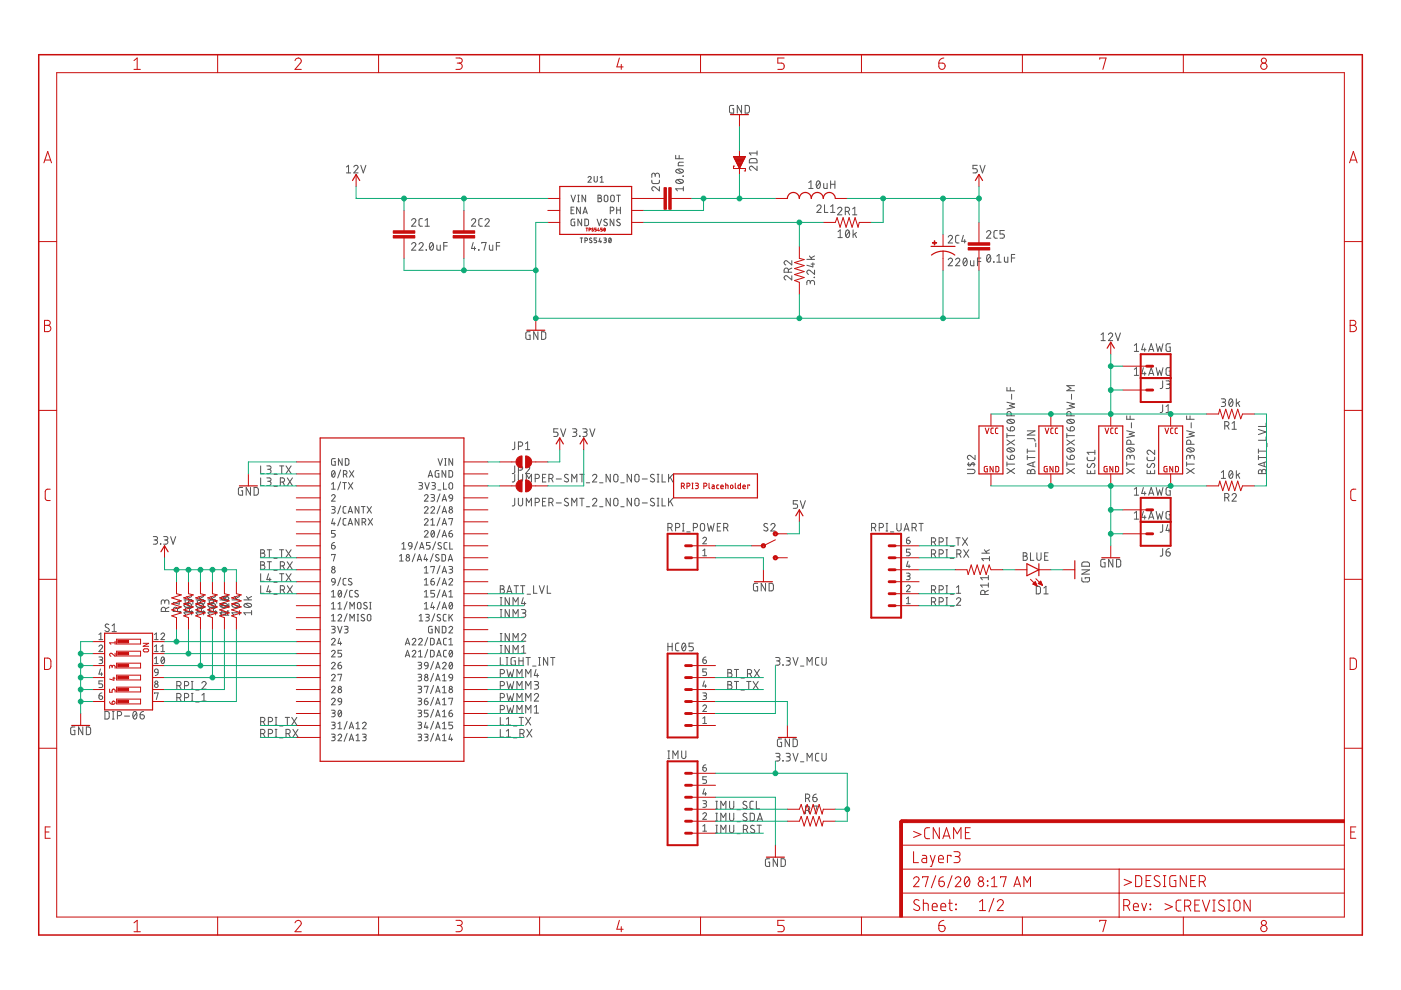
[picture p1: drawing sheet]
<svg xmlns="http://www.w3.org/2000/svg" width="297mm" height="210mm" viewBox="0 0 297 210" stroke-linecap="round" stroke-linejoin="round" font-family="sans-serif">
<g fill="none" stroke="#535353" stroke-width=".21">
<path d="M73.4 35.4l.5-.3v1.6M73.4 36.7h1M75 35.4a.44 .44 0 0 1 .6-.3 .44 .44 0 0 1 .2 .7l-.8 .9h.9M76.5 35.1l.5 1.6 .6-1.6M124.7 37.7a.33 .33 0 0 1 .4-.3 .33 .33 0 0 1 .1 .6l-.5 .6h.6M126 37.4v.9l.2 .3 .4-.2v-1M127.3 38.6h.6M127.3 37.7l.3-.3v1.2M138.2 38.2v.5l.4 .2h1l.2-.2v-.5M138.9 37.2a.44 .44 0 0 1 .5-.5 .44 .44 0 0 1 .4 .5v.4M138.9 37.4v-.3a.36 .36 0 0 0-.3-.4 .36 .36 0 0 0-.4 .4v.5M139.8 39.6v.9l-.9-.8a.44 .44 0 0 0-.7 .1 .44 .44 0 0 0 .4 .7"/>
<path d="M143.3 32.9v.8h1.6M143.4 38.2a1.02 1.02 0 0 1 1.5 .3 .95 .95 0 0 1-1.6 0zM143.4 36a1 1 0 0 1 1.5 .3 .97 .97 0 0 1-1.6 0zM143.6 38.1l.9 .7M143.6 35.9l.9 .7M144 32.9v.8M144.8 37.3l.1 .1zM144.9 34.4h-.8l-.3 .3v.4h1.1M144.9 39.6v.9M155.6 22.4h-.7l-.2 .2v1l.2 .3 .7 .1v-.9h-.3M157.2 22.4v1.6l-.9-1.6v1.6M158 22.4h.6l.3 .2v.9l-.3 .4-.6 .1z"/>
<path d="M159 33.7h1.2l.3 .2v.6h-1.6zM160.5 35.2v.9l-.9-.7a.44 .44 0 0 0-.7 .1 .44 .44 0 0 0 .3 .6M160.5 32v.9M160.5 32.4h-1.6l.3 .5M171.5 38.7l.4-.3v1.6M171.5 40h.9M173.2 38.5l.3-.1a.93 .93 0 0 1 0 1.6 1.02 1.02 0 0 1-.3-1.5zM173.9 38.7l-.8 .9M174.6 38.9l.1 .9 .2 .2h.5v-1.1M176.1 38.4v1.6M176.1 39.1h.9M177 38.4v1.6"/>
<path d="M207.2 35.1h-.9v.7h.5a.45 .45 0 0 1 .4 .4 .45 .45 0 0 1-.4 .5h-.5M207.8 35.1l.5 1.6 .6-1.6M87.3 51.8a.44 .44 0 0 1 .6-.4 .44 .44 0 0 1 .1 .8l-.7 .8h.9M87.3 46.7a.44 .44 0 0 1 .6-.3 .44 .44 0 0 1 .1 .7l-.7 .9h.9M88.8 51.8a.44 .44 0 0 1 .7-.4 .44 .44 0 0 1 .1 .8l-.8 .8h.9M89.6 46.4h-.6l-.2 .3 .1 1.1 .1 .1 .6 .1M90.1 48h.9M90.1 46.7l.5-.3v1.6M90.3 53h.1zM91.2 51.5l.3-.1a.95 .95 0 0 1 0 1.6 1.02 1.02 0 0 1-.3-1.5zM91.8 51.8l-.7 .9M92.6 52v.9l.3 .1h.4v-1"/>
<path d="M94.1 52.2h.7M94.8 51.4h-.7v1.6M100 46.7a.44 .44 0 0 1 .6-.3 .44 .44 0 0 1 .1 .7l-.7 .9h.9M100.3 51.4l-.3 1.3h.9M100.6 52.3v.7M101.5 53h.1zM102.2 51.6v-.2h.9l-.5 1.6M102.3 46.4h-.6l-.2 .3 .1 1.1 .1 .1 .6 .1M102.8 46.7a.44 .44 0 0 1 .7-.3 .44 .44 0 0 1 .1 .7l-.8 .9h.9M103.8 52v.9l.2 .1h.5v-1M105.2 52.2h.8M106 51.4h-.8v1.6"/>
<path d="M121.1 44.5h.4M121.1 41.4l.4 1.4 .5-1.4M121.7 43.9h-.6v1.4h.6M121.9 46.5h-.6l-.2 .2v.8l.2 .3 .6 .1v-.8h-.3M122.5 42.8h.3M122.5 41.4h.3M122.6 41.4v1.4M123 50.5h.5M123 43.9v1.4l-.7-1.4v1.4M123.3 50.5v1M123.3 46.5v1.4l-.8-1.4v1.4M123.6 45.3l.5-1.4 .4 1.4"/>
<path d="M123.7 45h.7M124 46.5h.5l.3 .2v.9l-.3 .2-.5 .1zM124 51l.5-.1v-.3l-.5-.1v1M124.2 41.4v1.4l-.8-1.4v1.4M125.5 50.5h-.3l-.2 .2 .5 .4v.3l-.2 .1-.3-.2M126.5 50.5h-.5v.4h.4l.1 .2-.1 .3-.4 .1M126.6 46.5l.5 1.4 .4-1.4M126.8 41.4l.6 .1 .1 .3-.3 .2a.39 .39 0 0 1 .4 .4 .39 .39 0 0 1-.4 .4h-.4zM126.8 42h.4M127.2 50.5l-.2 .7h.5M127.4 51v.5M128 50.5l.5 .1v.3h-.4"/>
<path d="M128.2 41.5h.6l.1 .9a.39 .39 0 0 1-.4 .4 .39 .39 0 0 1-.4-.4zM128.3 50.9l.3 .3-.2 .2-.4 .1M128.7 46.6l-.5-.1-.2 .3 .6 .5a.38 .38 0 0 1 0 .6 .38 .38 0 0 1-.6-.2M129.2 50.5a.5 .5 0 0 1 .4 .5 .5 .5 0 0 1-.4 .4l-.1-.4zM129.4 44.7h.4a.39 .39 0 0 0 .4-.4 .39 .39 0 0 0-.4-.4h-.4v1.4M129.5 50.7l-.4 .5M129.6 41.5h.5l.1 .9a.38 .38 0 0 1-.3 .4 .38 .38 0 0 1-.4-.4zM130.2 46.5v1.4l-.8-1.4v1.4M130.7 41.4h.8M130.7 43.9v1.4M130.7 44.5h.8M131.1 41.4v1.4"/>
<path d="M131.4 46.6l-.4-.1-.2 .3 .6 .5a.38 .38 0 0 1-.1 .6 .38 .38 0 0 1-.6-.2M131.5 43.9v1.4M144.9 40h-1.6l.3 .5M167.2 57.7v-.4a.46 .46 0 0 0-.5-.5 .46 .46 0 0 0-.5 .5v.4h1.7M167.9 58.5v.9l-.9-.8a.44 .44 0 0 0-.7 .1 .44 .44 0 0 0 .3 .7M167.9 55.3v.9l-.9-.8a.44 .44 0 0 0-.7 .2 .44 .44 0 0 0 .3 .6M167.9 56.8l-.7 .4M171.1 55h1.6M171.6 54.3l.5 .7M171.8 59.9a.46 .46 0 0 1 .4-.4 .46 .46 0 0 1 .5 .4v.5M172 56h.7M172.3 55.7v.9l-1.2-.4"/>
<path d="M172.6 58.8l.1 .1zM172.7 57.3v.9l-.9-.8a.44 .44 0 0 0-.7 .1 .44 .44 0 0 0 .3 .7M172.7 54.3l-.8 .4M173.2 43.8a.45 .45 0 0 1 .6-.4 .45 .45 0 0 1 .2 .8l-.8 .8h.9M174.8 43.4v1.6h.7M176.1 45h.9M176.1 43.8l.5-.4v1.6M177.6 44.3a.44 .44 0 0 1 .6-.3 .44 .44 0 0 1 .2 .7l-.8 .9h.9M177.7 49.1l.4-.4v1.7M177.7 50.4h.9M179.2 44.8h.5a.44 .44 0 0 0 .4-.4 .44 .44 0 0 0-.4-.5h-.5v1.7M179.5 48.9l.2-.2a.97 .97 0 0 1 0 1.7 1 1 0 0 1-.2-1.5z"/>
<path d="M179.7 44.8l.4 .8M180.1 49.1l-.8 .9M180.8 45.6h.9M180.8 44.3l.4-.4v1.7M180.9 48.7v1.7M181.2 49.6l.4 .8M181.6 49.3l-.7 .5M201 55.1a.45 .45 0 0 1 .7-.4 .45 .45 0 0 1 .1 .8l-.8 .8h1M201 50.3a.44 .44 0 0 1 .7-.4 .44 .44 0 0 1 .1 .7l-.8 .9h1M202.6 55.1a.45 .45 0 0 1 .6-.4 .45 .45 0 0 1 .2 .8l-.8 .8h.9M203.3 49.9h-.5l-.2 .4v1l.2 .2h.5M204.3 49.9l-.4 1.3h.9"/>
<path d="M204.4 54.8l.2-.1a.97 .97 0 0 1 0 1.6 1 1 0 0 1-.2-1.5zM204.5 50.8v.7M205 55.1l-.7 .9M205.8 55.3v.9l.2 .1h.5v-1M207.2 55.5h.8M208 54.7h-.8v1.6M209.2 49.3a.44 .44 0 0 1 .6-.4 .44 .44 0 0 1 .1 .7l-.7 .9h.9M209.4 54.1l.2-.1a.95 .95 0 0 1 0 1.6 1.02 1.02 0 0 1-.2-1.5zM210 54.3l-.7 .9M210.7 55.5l.1 .1zM211.3 55.6h1M211.3 54.3l.5-.3v1.6"/>
<path d="M211.5 48.9h-.6l-.2 .4 .1 1 .1 .2h.6M212.9 48.9h-.9v.7h.6a.45 .45 0 0 1 .3 .5 .45 .45 0 0 1-.3 .4h-.6M213 54.5v.9l.2 .2h.5v-1.1M214.4 54.7h.8M215.2 54h-.8v1.6M112.4 70.3h-.6l-.3 .3v1l.2 .3 .7 .1v-.9h-.3M114 70.3v1.7l-.8-1.7v1.7M114.8 70.3l.6 .1 .3 .2v1.1l-.3 .2-.6 .1zM171.8 60.2v-.4a.36 .36 0 0 0-.4-.3 .36 .36 0 0 0-.3 .3v.6M233.4 71l.5-.4v1.6M233.4 72.2h.9M235 71a.44 .44 0 0 1 .6-.4 .44 .44 0 0 1 .2 .7l-.8 .9h.9"/>
<path d="M236.5 70.6l.5 1.6 .6-1.6M240.5 78.3l.5-.3v1.6M240.5 73.2l.5-.3v1.6M240.5 79.6h.9M240.5 74.5h.9M242.4 78l-.3 1.2h.9M242.4 72.9l-.3 1.2h.9M242.7 73.8v.7M242.7 78.9v.7M243.5 79.6l.6-1.6 .5 1.6M243.5 74.5l.6-1.6 .5 1.6M243.7 79.2h.8"/>
<path d="M243.7 74.1h.8M245.1 78l.4 1.6 .4-1.1 .3 1.1 .4-1.6M245.1 72.9l.4 1.6 .4-1.1 .3 1.1 .4-1.6M248.1 78h-.7l-.2 .2v1l.2 .4h.7v-.9h-.2M248.1 72.9h-.7l-.2 .2v1l.2 .4h.7v-.9h-.2M55.3 98.8v1.6h.7M56.6 98.8h.5a.36 .36 0 0 1 .4 .3 .36 .36 0 0 1-.4 .4h-.4M57 99.5a.46 .46 0 0 1 .5 .5 .46 .46 0 0 1-.5 .4h-.4M59.3 98.8h.9M59.7 98.8v1.6M60.6 98.8l1.1 1.6M61.7 98.8l-1.1 1.6"/>
<path d="M70.5 99.9l.1-.1a.71 .71 0 0 1 .5 .7 .71 .71 0 0 1-.5 .7l-.3-.7zM71.1 97.2l-.6 .1-.2 .1v.9l.2 .3h.6v-.7h-.3M72.2 99.6l-.6 1.7M72.5 97.2v1.4l-.7-1.4v1.4M73.2 97.2l.5 .1 .3 .2v.9l-.3 .2h-.5zM74.1 99.8l.9 1.4M75 99.8l-.9 1.4M92.9 97.2l.4 1.4 .5-1.4M93 99.8h-.5l-.2 .2v.9l.2 .3h.5v-.8h-.2M94.3 98.6h.3M94.3 97.2h.3M94.4 97.2v1.4"/>
<path d="M94.5 99.8v1.4l-.8-1.4v1.4M95.2 99.8h.5l.2 .2 .1 .8-.3 .4h-.5zM96 97.2v1.4l-.8-1.4v1.4M109.1 93.7v1.4l-.5 .2M109.1 98.8v1.4l-.5 .2M109.9 94.6h.5a.46 .46 0 0 0 .4-.4 .46 .46 0 0 0-.4-.5h-.5v1.6M109.9 99.7h.5a.46 .46 0 0 0 .4-.5 .46 .46 0 0 0-.4-.4h-.5v1.6M111.4 99.1a.44 .44 0 0 1 .6-.3 .44 .44 0 0 1 .2 .7l-.8 .9h.9M111.4 95.3h.9M111.4 94.1l.5-.4v1.6M118.3 90.9h-.9v.7h.5a.46 .46 0 0 1 .4 .5 .46 .46 0 0 1-.4 .4h-.5M118.9 90.9l.5 1.6 .6-1.6"/>
<path d="M121.4 90.9h.5a.36 .36 0 0 1 .4 .4 .36 .36 0 0 1-.4 .3h-.3M121.8 91.6a.46 .46 0 0 1 .5 .5 .46 .46 0 0 1-.5 .4h-.4M122.9 92.4l.1 .1zM123.6 90.9h.5a.36 .36 0 0 1 .4 .4 .36 .36 0 0 1-.4 .3h-.3M124 91.6a.46 .46 0 0 1 .5 .5 .46 .46 0 0 1-.5 .4h-.4M125.1 90.9l.5 1.6 .5-1.6M205.1 99.5h1.2a.46 .46 0 0 1 .4 .5 .46 .46 0 0 1-.4 .4h-1.2M205.1 98.4h1.6M205.4 98.1a.36 .36 0 0 0-.2 .5 .36 .36 0 0 0 .6 .1l.3-.6h.3l.2 .4-.1 .3M206.7 96.5v.9l-.9-.7a.44 .44 0 0 0-.7 .1 .44 .44 0 0 0 .4 .6M213.5 96.7l.1 .4 .6 .3M213.5 90.6l.3 .6 .4 .2"/>
<path d="M213.5 98.4h1.6M213.5 92.4h1.6M213.5 82.1v.8h1.6M213.5 99.3l1.6 1.1M213.5 91.9v.9M213.5 98v.8M213.5 93.3l1.6 1.1M213.5 85.3l1.6 .3-1.1 .4 1.1 .4-1.6 .3M213.6 95.1a1.06 1.06 0 0 1 1.5 .3 .95 .95 0 0 1-1.6 0zM213.6 89.1a1.03 1.03 0 0 1 1.5 .2 .97 .97 0 0 1-1.6 0zM213.8 95l1 .7M213.8 89l1 .7"/>
<path d="M214.2 82.1v.8M214.3 96.6a.47 .47 0 0 1 .8 .2 .47 .47 0 0 1-.4 .6h-.5zM214.3 90.6a.46 .46 0 0 1 .7 .1 .46 .46 0 0 1-.3 .7h-.5zM214.4 88.2v-.5a.46 .46 0 0 0-.5-.5 .46 .46 0 0 0-.4 .5v.5h1.6M214.5 83.6v1.1M215.1 99.3l-1.6 1.1M215.1 93.3l-1.6 1.1M217.8 93h1.4l.2 .6M217.8 95.2v.9M217.8 96.6v.9M217.8 97h1.6M217.8 95.7h1.6"/>
<path d="M217.8 91.4h1.6l-1.6 .8h1.6M217.9 99.7l.4-.1 .2 .3a.46 .46 0 0 1 .5-.4 .46 .46 0 0 1 .4 .4v.5h-1.6zM218.5 99.9v.5M219 98.1v.8M219.4 97.9l-1.6 .6 1.6 .5M219.6 94v.7M226.2 96.7l.1 .4 .6 .3M226.2 90.6l.3 .6 .4 .2M226.2 98.4h1.6M226.2 99.3l1.6 1.1M226.2 91.9v.9M226.2 98v.8"/>
<path d="M226.2 93.3l1.6 1.1M226.2 92.4h1.6M226.2 85.3l1.6 .3-1.1 .4 1.1 .4-1.6 .3M226.3 95.1a1.06 1.06 0 0 1 1.5 .3 .95 .95 0 0 1-1.6 0zM226.3 89.1a1.03 1.03 0 0 1 1.5 .2 .97 .97 0 0 1-1.6 0zM226.5 95l.9 .7M226.5 89l.9 .7M227 96.6a.47 .47 0 0 1 .8 .2 .47 .47 0 0 1-.4 .6h-.5zM227 90.6a.46 .46 0 0 1 .7 .1 .46 .46 0 0 1-.3 .7h-.5zM227.1 88.2v-.5a.44 .44 0 0 0-.5-.5 .44 .44 0 0 0-.4 .5v.5h1.6M227.2 83.6v1.1M227.8 99.3l-1.6 1.1"/>
<path d="M227.8 93.3l-1.6 1.1M227.8 81.8h-1.6l.9 .5-.9 .5h1.6M230.5 96.9v.5l.4 .3 1.1-.1 .1-.7M230.5 99.7v.7h1.6v-.7M230.6 98.3l-.1 .6 .4 .2 .2-.1 .4-.7a.42 .42 0 0 1 .6 .1 .42 .42 0 0 1-.1 .6l-.1 .2M231.2 99.9v.5M232.1 95.4v1M232.1 95.9h-1.6l.4 .5M238.9 98.4h1.6M238.9 88.2v.7h1.6M238.9 99.3l1.6 1.1M238.9 98v.8"/>
<path d="M238.9 91.3l1.6 .4-1.1 .4 1.1 .3-1.6 .4M239 95.1a1.02 1.02 0 0 1 1.5 .3 .93 .93 0 0 1-1.6 0zM239.2 95l.9 .7M239.6 96.9a.44 .44 0 0 1 .5-.4 .44 .44 0 0 1 .4 .4v.5M239.6 97.2v-.3a.36 .36 0 0 0-.4-.4 .36 .36 0 0 0-.3 .4v.5M239.6 88.2v.7M239.8 94.2v-.5a.44 .44 0 0 0-.5-.4 .44 .44 0 0 0-.4 .4v.5h1.6M239.9 89.6v1.1M240.5 99.3l-1.6 1.1M243.2 96.9v.5l.4 .3 1-.1 .2-.2v-.5M243.2 99.7v.7h1.6v-.7M243.3 98.3l-.1 .6 .4 .2 .2-.1 .3-.6a.38 .38 0 0 1 .6-.1 .38 .38 0 0 1 .1 .5l-.2 .4"/>
<path d="M243.9 99.9v.5M244.8 95.4v1l-.9-.8a.44 .44 0 0 0-.7 .1 .44 .44 0 0 0 .4 .7M246.5 85.8v1.4l-.2 .2-.3 .1M246.5 80.8v1.3l-.2 .3h-.3M247.2 80.8h.6a.36 .36 0 0 1 .3 .3 .36 .36 0 0 1-.3 .4h-.4M247.2 87.5h.9M247.2 86.2l.5-.4v1.7M247.7 81.5a.46 .46 0 0 1 .4 .4 .46 .46 0 0 1-.4 .5h-.5M251.6 99.3l1.6 1.1M251.6 98.4h1.6M251.6 88.2v.7h1.6M251.6 98v.8"/>
<path d="M251.6 91.3l1.6 .4-1.1 .4 1.1 .3-1.6 .4M251.7 95.1a1.02 1.02 0 0 1 1.5 .3 .93 .93 0 0 1-1.6 0zM251.9 95l.9 .7M252.3 96.9a.44 .44 0 0 1 .5-.4 .44 .44 0 0 1 .4 .4v.5M252.3 97.2v-.3a.36 .36 0 0 0-.4-.4 .36 .36 0 0 0-.3 .4v.5M252.3 88.2v.7M252.5 94.2v-.5a.44 .44 0 0 0-.5-.4 .44 .44 0 0 0-.4 .4v.5h1.6M252.6 89.6v1.1M253.2 99.3l-1.6 1.1M259 84.6h.5a.36 .36 0 0 1 .3 .3 .36 .36 0 0 1-.3 .4h-.4M259.4 85.3a.46 .46 0 0 1 .4 .4 .46 .46 0 0 1-.4 .5h-.4M259.7 90.3h.4a.46 .46 0 0 0 .5-.5 .46 .46 0 0 0-.5-.4h-.4v1.6"/>
<path d="M260.2 90.3l.4 .7M260.7 84.7l.3-.1a.97 .97 0 0 1 0 1.6 1.02 1.02 0 0 1-.3-1.5zM260.7 99.9l.3-.1a.97 .97 0 0 1 0 1.6 1.03 1.03 0 0 1-.3-1.5zM261.2 89.7l.5-.3v1.6M261.2 91h.9M261.3 84.9l-.7 .9M262.1 84.6v1.6M262.1 99.8v1.6M262.4 85.4l.4 .8M262.8 85.1l-.7 .5M266.8 97h1.6M266.8 95.7h1.6"/>
<path d="M266.8 95.2v.9M266.8 96.6v.9M266.8 91.1l1.6 .5-1.6 .5M266.9 99.7l.4-.1 .2 .3a.44 .44 0 0 1 .5-.4 .44 .44 0 0 1 .4 .4v.5h-1.6zM267.5 99.9v.5M268 98.1v.8M268.4 89.7v.7h-1.6M268.4 92.6v.7h-1.6M268.4 97.9l-1.6 .6 1.6 .5M268.6 94v.7M32.5 113.8h.5a.36 .36 0 0 1 .4 .3 .36 .36 0 0 1-.4 .4h-.3M33 114.5a.44 .44 0 0 1 .4 .4 .44 .44 0 0 1-.4 .5h-.5"/>
<path d="M34 115.3l.1 .1zM34.7 113.8h.5a.36 .36 0 0 1 .4 .3 .36 .36 0 0 1-.4 .4h-.3M35.1 114.5a.44 .44 0 0 1 .5 .4 .44 .44 0 0 1-.5 .5h-.4M36.2 113.8l.5 1.6 .6-1.6M51.4 103.4h-.6l-.2 .2-.1 1 .3 .3 .6 .1v-.9h-.2M53.1 103.4v1.6l-.9-1.6v1.6M53.9 103.4h.6l.2 .2 .1 .9-.3 .4-.6 .1zM55.3 119.1h.4a.36 .36 0 0 1 .4 .4 .36 .36 0 0 1-.4 .3 .44 .44 0 0 1 .5 .5 .44 .44 0 0 1-.5 .4h-.4zM55.3 116.6h.4a.36 .36 0 0 1 .4 .3 .36 .36 0 0 1-.4 .4 .44 .44 0 0 1 .5 .4 .44 .44 0 0 1-.5 .5h-.4zM55.3 117.3h.4M55.3 101.3v1.7h.7M55.3 119.8h.4"/>
<path d="M56.6 101.3h.5a.36 .36 0 0 1 .4 .4 .36 .36 0 0 1-.4 .3h-.4M56.7 119.1h.9M56.7 116.6h.9M57 102a.46 .46 0 0 1 .5 .5 .46 .46 0 0 1-.5 .5h-.4M57.1 116.6v1.6M57.1 119.1v1.6M58 118.4h.8M58.1 100.6h.7M58.1 103.1h.7M59.3 116.6h.9M59.4 120h.5a.44 .44 0 0 0 .4-.5 .44 .44 0 0 0-.4-.4h-.5v1.6M59.4 102.2h.5a.44 .44 0 0 0 .4-.4 .44 .44 0 0 0-.4-.5h-.5v1.7"/>
<path d="M59.7 116.6v1.6M60 120l.3 .7M60 102.2l.3 .8M60.6 116.6l1.1 1.6M60.9 119.1l1.1 1.6M60.9 101.3l1.1 1.7M61.7 116.6l-1.1 1.6M62 119.1l-1.1 1.6M62 101.3l-1.1 1.7M70.3 105.2a.38 .38 0 0 1 .5-.3 .38 .38 0 0 1 .2 .6l-.7 .8h.8M70.3 107.4h.6l.2 .3-.2 .3h-.5M70.3 115.6h.5a.39 .39 0 0 1 .3 .5 .39 .39 0 0 1-.4 .3 .39 .39 0 0 1-.4-.4z"/>
<path d="M70.3 102.6l.4-.3v1.4M70.3 103.7h.8M70.3 117.7v-.1h.8l-.4 1.4M70.6 109.9l-.3 1.1h.8M70.7 108a.39 .39 0 0 1 .4 .4 .39 .39 0 0 1-.4 .4h-.4M70.8 110.7v.6M70.9 115l-.5 .3-.1 .3M71 100.1l-.6 .8M71.1 112.5h-.8v.6h.5a.4 .4 0 0 1 .3 .4 .4 .4 0 0 1-.3 .4h-.5M72.2 102.2l-.6 1.7M72.2 107.3l-.6 1.6M72.2 109.8l-.6 1.7"/>
<path d="M72.7 102.3h.7M72.8 100.6h.4a.39 .39 0 0 0 .4-.4 .39 .39 0 0 0-.4-.4h-.4v1.4M73 102.3v1.4M73.3 100.6l.3 .6M73.4 107.4h-.5l-.2 .3 .1 .9 .1 .2h.5M73.4 109.9l-.5 .1-.2 .3 .1 .8 .1 .2h.5M73.8 108.8l.5-1.4 .4 1.4M73.8 111.3l.5-1.4 .4 1.4M73.9 102.3l.9 1.4M73.9 108.5h.7M73.9 111h.7M74.8 102.3l-.9 1.4"/>
<path d="M76.1 107.4v1.4l-.8-1.4v1.4M76.1 109.9v1.4l-.8-1.4v1.4M76.6 107.4h.8M76.8 110.7h.4a.39 .39 0 0 0 .4-.4 .39 .39 0 0 0-.4-.4h-.4v1.4M77 107.4v1.4M77.2 110.7l.4 .6M77.8 107.4l1 1.4M78.1 109.9l.9 1.4M78.8 107.4l-1 1.4M79 109.9l-.9 1.4M84.7 117.9l.4-.3v1.4M84.7 119h.8"/>
<path d="M85.2 115.3l.4-.3v1.4M85.2 116.4h.8M86.7 115.1h.5l.2 .7-.7-.1zM87.4 115.8l-.2 .4-.5 .2M88 117.4l-.6 1.7M88.5 119l.4-1.4 .5 1.4M88.5 114.9l-.6 1.7M88.6 118.6h.7M88.8 102.3l.6 .1 .2 .2-.2 .3-.4 .1M89 116.4l.4-1.4 .5 1.4M89.1 116.1h.7M89.2 103a.38 .38 0 0 1 .4 .3 .38 .38 0 0 1-.4 .4h-.4"/>
<path d="M90 105.2a.39 .39 0 0 1 .5-.3 .39 .39 0 0 1 .2 .6l-.7 .8h.8M90 107.7a.39 .39 0 0 1 .5-.3 .39 .39 0 0 1 .2 .6l-.7 .8h.8M90 110.3a.39 .39 0 0 1 .5-.4 .39 .39 0 0 1 .2 .7l-.7 .7h.8M90 112.8a.39 .39 0 0 1 .5-.3 .39 .39 0 0 1 .2 .6l-.7 .8h.8M90.1 102.3l.5 1.4 .4-1.4M90.2 117.6l-.3 1h.8M90.4 118.3v.7M90.8 101.2l.4-1.4 .5 1.4M90.9 100.8h.7M91.2 115h-.8v.6h.5a.4 .4 0 0 1 .3 .4 .4 .4 0 0 1-.3 .4h-.5M91.4 104.9h.6l.1 .2-.1 .4h-.5M91.4 107.7a.38 .38 0 0 1 .5-.3 .38 .38 0 0 1 .1 .6l-.6 .8h.7"/>
<path d="M91.4 111.3h.7M91.4 110.3l.3-.4v1.4M91.5 102.3l.6 .1 .2 .2-.2 .3-.4 .1M91.5 112.6l.1-.1a.71 .71 0 0 1 .5 .7 .71 .71 0 0 1-.5 .7l-.2-.7zM91.7 105.5a.38 .38 0 0 1 .4 .4 .38 .38 0 0 1-.4 .4h-.3M91.8 117.4l-.6 1.7M91.9 103a.38 .38 0 0 1 .4 .3 .38 .38 0 0 1-.4 .4h-.4M92.1 112.8l-.7 .8M92.4 114.9l-.7 1.7M92.9 103.9h.6M93 117.7a.35 .35 0 0 0-.5-.1 .35 .35 0 0 0 0 .6l.4 .2a.32 .32 0 0 1 .2 .4 .32 .32 0 0 1-.5 .1l-.3-.1M93.3 104.7l-.6 1.7"/>
<path d="M93.3 107.3l-.6 1.6M93.3 109.8l-.6 1.7M93.3 112.3l-.6 1.7M93.3 120l-.6 1.6M93.5 115.1l-.1-.1a.33 .33 0 0 0-.5 .2 .33 .33 0 0 0 .1 .4l.5 .2a.35 .35 0 0 1 0 .6 .35 .35 0 0 1-.5-.1l-.2-.1M93.7 117.6h.5l.2 .2v.9l-.2 .2-.5 .1zM93.7 106.3l.5-1.4 .5 1.4M93.7 108.8l.5-1.4 .5 1.4M93.7 111.3l.5-1.4 .5 1.4M93.7 113.9l.5-1.4 .5 1.4M93.9 108.5h.7M93.9 111h.7"/>
<path d="M93.9 105.9h.7M93.9 113.5h.7M94 102.3v1.4h.7M94.8 115h-.5l-.2 .3 .1 .9 .1 .2h.5M95 119l.5-1.4 .5 1.4M95.1 118.6h.7M95.2 113.1h.5a.39 .39 0 0 1 .3 .4 .39 .39 0 0 1-.4 .4 .39 .39 0 0 1-.4-.4zM95.2 110.1v-.2h.8l-.4 1.4M95.3 102.4l.3-.1 .2 .1 .2 .9a.39 .39 0 0 1-.4 .4 .39 .39 0 0 1-.4-.4zM95.3 105l.3-.1 .2 .1 .2 .6h-.7l-.1-.3zM95.4 115v1.4h.6M95.8 112.5l-.4 .1-.2 .5"/>
<path d="M96 105.6l-.3 .6-.3 .1M109.1 100.6v1.4l-.5 .2M109.1 105.6v1.4l-.5 .3M109.9 100.6v1.1a.46 .46 0 0 0 .5 .5 .46 .46 0 0 0 .4-.5v-1.1M109.9 105.6v1.2a.46 .46 0 0 0 .5 .5 .46 .46 0 0 0 .4-.5v-1.2M111.6 102.2v-1.6l.5 .9 .6-.9v1.6M111.6 107.3v-1.7l.5 .9 .6-.9v1.7M113.5 101.5h.4a.44 .44 0 0 0 .5-.5 .44 .44 0 0 0-.5-.4h-.4v1.6M113.5 106.5h.4a.44 .44 0 0 0 .5-.4 .44 .44 0 0 0-.5-.5h-.4v1.7M115 101.3h.5M115 106.4h.5M115.7 100.6h-.7v1.6h.7"/>
<path d="M115.7 105.6h-.7v1.7h.7M116.4 101.5h.4a.44 .44 0 0 0 .5-.5 .44 .44 0 0 0-.5-.4h-.4v1.6M116.4 106.5h.4a.44 .44 0 0 0 .5-.4 .44 .44 0 0 0-.5-.5h-.4v1.7M116.9 101.5l.4 .7M116.9 106.5l.4 .8M117.9 101.6h1.1M117.9 106.6h1.1M120.5 100.7a.41 .41 0 0 0-.7-.1 .41 .41 0 0 0 .1 .6l.5 .3a.41 .41 0 0 1 0 .6 .41 .41 0 0 1-.6 0l-.2-.1M120.5 105.8a.41 .41 0 0 0-.7-.1 .41 .41 0 0 0 .1 .6l.5 .3a.41 .41 0 0 1 0 .6 .41 .41 0 0 1-.6 0l-.2-.2M121.2 102.2v-1.6l.6 .9 .5-.9v1.6M121.2 107.3v-1.7l.6 .9 .5-.9v1.7M122.9 100.6h.9"/>
<path d="M122.9 105.6h.9M123.4 100.6v1.6M123.4 105.6v1.7M124.3 102.4h.7M124.3 107.4h.7M125.6 100.9a.45 .45 0 0 1 .7-.3 .45 .45 0 0 1 .1 .7l-.8 .9h.9M125.6 106a.45 .45 0 0 1 .7-.3 .45 .45 0 0 1 .1 .7l-.8 .9h.9M127.1 102.4h.7M127.1 107.4h.7M129.4 100.6v1.6l-.9-1.6v1.6M129.4 105.6v1.7l-.9-1.7v1.7M130.2 100.7l.4-.1 .3 .1 .1 1a.46 .46 0 0 1-.4 .5 .46 .46 0 0 1-.5-.5z"/>
<path d="M130.2 105.8l.4-.2 .3 .2 .1 1a.46 .46 0 0 1-.4 .5 .46 .46 0 0 1-.5-.5zM131.6 102.4h.7M131.6 107.4h.7M133.9 100.6v1.6l-.9-1.6v1.6M133.9 105.6v1.7l-.9-1.7v1.7M134.7 100.7l.3-.1 .4 .1 .1 1a.44 .44 0 0 1-.5 .5 .44 .44 0 0 1-.4-.5zM134.7 105.8l.3-.2 .4 .2 .1 1a.44 .44 0 0 1-.5 .5 .44 .44 0 0 1-.4-.5zM136.2 101.6h1M136.2 106.6h1M138.7 100.7a.41 .41 0 0 0-.6-.1 .41 .41 0 0 0-.1 .6l.6 .3a.41 .41 0 0 1 0 .6 .41 .41 0 0 1-.6 0l-.1-.1M138.7 105.8a.41 .41 0 0 0-.6-.1 .41 .41 0 0 0-.1 .5l.6 .4a.41 .41 0 0 1 0 .6 .41 .41 0 0 1-.6 0l-.1-.2M139.3 102.2h.4"/>
<path d="M139.3 100.6h.4M139.3 107.3h.4M139.3 105.6h.4M139.5 100.6v1.6M139.5 105.6v1.7M140.4 100.6v1.6h.7M140.4 105.6v1.7h.7M141.6 111.9h.5a.44 .44 0 0 0 .4-.5 .44 .44 0 0 0-.4-.4h-.5v1.6M141.8 100.6v1.6M141.8 105.6v1.7M142.1 101.2l.6 1M142.1 106.3l.6 1"/>
<path d="M142.2 111.9l.3 .7M142.7 100.6l-.9 1M142.7 105.6l-.9 1M143.2 111.9h.5a.44 .44 0 0 0 .4-.5 .44 .44 0 0 0-.4-.4h-.5v1.6M144.7 111h.4M144.7 112.6h.4M144.9 111v1.6M145.6 112.8h.7M147 111.9h.4a.44 .44 0 0 0 .5-.5 .44 .44 0 0 0-.5-.4h-.4v1.6M148.6 111.1l.3-.1 .3 .1 .2 1a.46 .46 0 0 1-.5 .5 .46 .46 0 0 1-.4-.5zM149 114.2a.38 .38 0 0 1 .6-.3 .38 .38 0 0 1 .1 .6l-.7 .8h.8M149 116.8l.4-.4v1.4"/>
<path d="M149 117.8h.8M150 111l.3 1.6 .4-1.1 .4 1.1 .3-1.6M152.1 111.7h.5M152.8 111h-.7v1.6h.7M153.4 111.9h.5a.44 .44 0 0 0 .4-.5 .44 .44 0 0 0-.4-.4h-.5v1.6M154 111.9l.3 .7M162.7 111.1a.41 .41 0 0 0-.6-.1 .41 .41 0 0 0 0 .7l.5 .2a.44 .44 0 0 1 0 .7 .44 .44 0 0 1-.7-.2M163.4 111.3a.44 .44 0 0 1 .7-.3 .44 .44 0 0 1 .1 .7l-.8 .9h.9M169.1 106.2h-.9v.7h.5a.46 .46 0 0 1 .4 .4 .46 .46 0 0 1-.4 .5h-.5M169.7 106.2l.5 1.6 .6-1.6M184.8 111.9h.4a.44 .44 0 0 0 .5-.5 .44 .44 0 0 0-.5-.4h-.4v1.6M185.3 111.9l.4 .7"/>
<path d="M186.4 111.9h.5a.44 .44 0 0 0 .4-.5 .44 .44 0 0 0-.4-.4h-.5v1.6M187.9 111h.3M187.9 112.6h.3M188 111v1.6M188.8 112.8h.7M190.1 111v1.1a.46 .46 0 0 0 .5 .5 .46 .46 0 0 0 .5-.5v-1.1M191.7 112.6l.5-1.6 .5 1.6M191.8 112.2h.8M192.2 114.5h.5a.39 .39 0 0 1 .3 .5 .39 .39 0 0 1-.4 .3 .39 .39 0 0 1-.4-.4zM192.5 119l-.3 1.1h.8M192.7 119.8v.6M192.8 113.9l-.5 .3-.1 .3"/>
<path d="M193 116.4h-.8v.7h.5a.39 .39 0 0 1 .3 .4 .39 .39 0 0 1-.3 .3h-.5M193.4 111.9h.4a.44 .44 0 0 0 .5-.5 .44 .44 0 0 0-.5-.4h-.4v1.6M193.9 111.9l.4 .7M194.8 111h.9M195.3 111v1.6M197.5 117.5h.4a.44 .44 0 0 0 .5-.5 .44 .44 0 0 0-.5-.4h-.4v1.6M197.5 114.9h.4a.44 .44 0 0 0 .5-.4 .44 .44 0 0 0-.5-.5h-.4v1.6M198 117.5l.4 .7M198 114.9l.4 .7M199.1 117.5h.5a.44 .44 0 0 0 .4-.5 .44 .44 0 0 0-.4-.4h-.5v1.6M199.1 114.9h.5a.44 .44 0 0 0 .4-.4 .44 .44 0 0 0-.4-.5h-.5v1.6M200.6 115.6h.3"/>
<path d="M200.6 118.2h.3M200.6 116.6h.3M200.6 114h.3M200.7 114v1.6M200.7 116.6v1.6M201.5 115.8h.7M201.5 118.4h.7M202.7 114h.9M202.9 117.5h.4a.44 .44 0 0 0 .5-.5 .44 .44 0 0 0-.5-.4h-.4v1.6M203.1 114v1.6M203.4 117.5l.4 .7M204 114l1.1 1.6"/>
<path d="M204.3 116.6l1.1 1.6M205.1 114l-1.1 1.6M205.4 116.6l-1.1 1.6M208.2 117.3h1.6M208.7 116.6l.5 .7M209.8 118.4h-1.6l.3 .5M209.8 118v.9M209.8 116.6l-.8 .4M216.9 117.2h.5a.36 .36 0 0 1 .3 .4 .36 .36 0 0 1-.3 .3 .44 .44 0 0 1 .4 .5 .44 .44 0 0 1-.4 .4h-.5zM216.9 117.9h.5M218.5 117.2v1.6h.7M219.8 117.2v1.2a.44 .44 0 0 0 .5 .4 .44 .44 0 0 0 .4-.4v-1.2"/>
<path d="M221.5 117.9h.5M222.2 117.2h-.7v1.6h.7M229.5 119.3l1.2-.1 .2 .2 .1 .7h-1.6zM234.3 118.6h-.7l-.2 .2v1.2l.2 .2h.7v-.9h-.3M235.9 118.6v1.6l-.8-1.6v1.6M236.7 118.6h.6l.3 .3v1l-.3 .3h-.6zM240.5 105h.9M240.5 103.7l.5-.3v1.6M240.5 108.8l.5-.4v1.7M240.5 110.1h.9M242.4 103.4l-.3 1.2h.9M242.4 108.4l-.3 1.3h.9"/>
<path d="M242.7 104.2v.8M242.7 109.3v.8M243.5 105l.6-1.6 .5 1.6M243.5 110.1l.6-1.7 .5 1.7M243.7 104.6h.8M243.7 109.6h.8M245.1 103.4l.4 1.6 .4-1.1 .3 1.1 .4-1.6M245.1 108.4l.4 1.7 .4-1.1 .3 1.1 .4-1.7M246.5 111.2v1.4l-.5 .2M246.5 116.3v1.4l-.5 .2M247.2 117h.6a.45 .45 0 0 1 .3 .5 .45 .45 0 0 1-.4 .4 .45 .45 0 0 1-.5-.4zM247.6 111.2l-.4 1.3h.9"/>
<path d="M247.9 112.1v.7M247.9 116.3l-.5 .3-.2 .4M248.1 103.4h-.7l-.2 .2v1l.2 .3 .7 .1v-.9h-.2M248.1 108.4l-.7 .1-.2 .1v1.1l.2 .3 .7 .1v-.9h-.2M259 100.2l.4-.4v1.6M259 101.4h.8M259.7 105.5h.4a.44 .44 0 0 0 .5-.4 .44 .44 0 0 0-.5-.5h-.4v1.7M260.2 105.5l.4 .8M261.2 105a.45 .45 0 0 1 .7-.4 .45 .45 0 0 1 .1 .7l-.8 1h.9M261.3 100.2l-.7 .9M262.4 100.6l.4 .8M262.8 100.3l-.7 .6"/>
<path d="M21 137.1a.39 .39 0 0 1 .5-.3 .39 .39 0 0 1 .2 .6l-.7 .8h.8M21 139.3h.6l.2 .2-.2 .4h-.5M21 134.5l.4-.3v1.4M21 135.6h.8M21.4 139.9a.39 .39 0 0 1 .4 .4 .39 .39 0 0 1-.4 .4h-.4M23.1 132.4a.41 .41 0 0 0-.6-.1 .41 .41 0 0 0-.1 .6l.6 .3a.41 .41 0 0 1 0 .7 .41 .41 0 0 1-.6-.1l-.2-.1M23.8 132.7l.4-.4v1.6M23.8 133.9h.9M32.8 135.6h.7M32.8 138.2h.7M32.8 137.1l.3-.3v1.4M32.8 134.5l.3-.3v1.4"/>
<path d="M32.8 139.6l.3-.3v1.4M34.1 134.5a.38 .38 0 0 1 .6-.3 .38 .38 0 0 1 .1 .6l-.7 .8h.8M34.1 138.2h.8M34.1 137.1l.4-.3v1.4M34.3 139.4l.1-.1a.74 .74 0 0 1 .5 .7 .74 .74 0 0 1-.4 .7 .88 .88 0 0 1-.2-1.3zM34.8 139.6l-.6 .8M34.9 127.6a.46 .46 0 0 1 .5-.4 .46 .46 0 0 1 .4 .4v.5M34.9 127.9v-.3a.36 .36 0 0 0-.4-.4 .36 .36 0 0 0-.3 .4v.5M35.1 129.6v-.4a.46 .46 0 0 0-.5-.5 .46 .46 0 0 0-.4 .5v.4h1.6M35.8 128.7l-.7 .4M37.6 129.6v-.4a.46 .46 0 0 0-.4-.5 .46 .46 0 0 0-.5 .5v.4h1.7M37.6 127.5h.8"/>
<path d="M38 127.2v.9l-1.3-.4M38.4 128.7l-.8 .4M39 127.2h1.6M39.1 128.1a1.02 1.02 0 0 1 1.5 .3 .97 .97 0 0 1-1.6 0zM39.3 127.2v.9h.7v-.7l.4-.2M39.4 128l.9 .7M39.6 126.5l.5 .7M40.2 129.6v-.4a.46 .46 0 0 0-.5-.5 .46 .46 0 0 0-.4 .5v.4h1.6M40.5 127.2l.4 .2v.7M40.6 129.9h-1.6l.4 .5M40.6 129.5v.9M40.6 126.5l-.7 .4"/>
<path d="M40.9 128.7l-.7 .4M41.6 127.2h1.6M41.7 128.1a1.02 1.02 0 0 1 1.5 .3 .97 .97 0 0 1-1.6 0zM41.9 128l.9 .7M42.1 126.5l.6 .7M42.7 129.6v-.4a.46 .46 0 0 0-.4-.5 .46 .46 0 0 0-.5 .5v.4h1.6M43.2 129.9h-1.6l.3 .5M43.2 129.5v.9M43.2 126.5l-.8 .4M43.4 128.7l-.7 .4M44.1 127.2h1.6M44.2 128.1a1.02 1.02 0 0 1 1.5 .3 .97 .97 0 0 1-1.6 0z"/>
<path d="M44.4 128l1 .7M44.6 126.5l.6 .7M44.8 127.2a.45 .45 0 0 0-.4 .4 .45 .45 0 0 0 .4 .5 .45 .45 0 0 0 .5-.4v-.5l.4 .1 .3 .6M45.3 129.6v-.4a.46 .46 0 0 0-.5-.5 .46 .46 0 0 0-.5 .5v.4h1.7M45.7 129.9h-1.6l.3 .5M45.7 129.5v.9M45.7 126.5l-.7 .4M46 128.7l-.7 .4M46.6 127.2h1.7M46.7 128.1a1.02 1.02 0 0 1 1.6 .3 .97 .97 0 0 1-1.7 0zM47 126.6a1.04 1.04 0 0 1 1.5 .3 .95 .95 0 0 1-1.6 0zM47 128l.9 .7"/>
<path d="M47.2 126.5l.5 .7M47.2 126.5l1 .7M47.8 130.4v-.4a.46 .46 0 0 0-.5-.5 .46 .46 0 0 0-.4 .5v.4h1.6M48.3 129.9h-1.7l.4 .5M48.3 129.5v.9M48.3 126.5l-.8 .4M48.5 129.5l-.7 .4M48.5 128.4h-1.6l.3 .5M48.5 128v.9M49.2 127.2h1.6M49.3 128.1a1.02 1.02 0 0 1 1.5 .3 .97 .97 0 0 1-1.6 0zM49.5 128l.9 .7"/>
<path d="M49.7 126.5l.5 .7M50.8 129.9h-1.6l.3 .5M50.8 129.5v.9M50.8 126.5l-.8 .4M51.7 127.2h1.6M51.8 128.1a1.02 1.02 0 0 1 1.5 .3 .97 .97 0 0 1-1.6 0zM52.1 128l.9 .7M52.3 126.5l.5 .7M53.3 129.9h-1.6l.4 .5M53.3 129.5v.9M53.3 126.5l-.7 .4M55.3 121.6v1.7h.7"/>
<path d="M55.3 124.2v1.6h.7M56.9 121.6l-.3 1.3h.9M56.9 124.2l-.3 1.2h.9M57.2 122.5v.8M57.2 125.1v.7M58 120.9h.8M58.1 123.4h.7M58.1 126h.7M59.3 121.6h.9M59.4 125.1h.5a.44 .44 0 0 0 .4-.5 .44 .44 0 0 0-.4-.4h-.5v1.6M59.7 121.6v1.7M60 125.1l.3 .7"/>
<path d="M60.6 121.6l1.1 1.7M60.9 124.2l1.1 1.6M61.7 121.6l-1.1 1.7M62 124.2l-1.1 1.6M70.3 132.8h.6l.2 .2-.2 .4h-.5M70.3 135.6a.38 .38 0 0 1 .5-.2 .38 .38 0 0 1 .2 .6l-.7 .7h.8M70.3 138.2a.38 .38 0 0 1 .5-.3 .38 .38 0 0 1 .2 .6l-.7 .8h.8M70.3 125.5l.4-.3v1.4M70.3 128l.4-.3v1.4M70.3 130.6l.4-.3v1.4M70.3 126.6h.8M70.3 129.1h.8"/>
<path d="M70.3 131.7h.8M70.4 122.7h.6l.1 .7-.7-.1zM70.7 133.4a.39 .39 0 0 1 .4 .4 .39 .39 0 0 1-.4 .4h-.4M71.1 123.4l-.1 .4-.6 .2M71.6 132.8l.5 1.4 .4-1.4M71.7 130.6a.38 .38 0 0 1 .5-.3 .38 .38 0 0 1 .1 .6l-.6 .8h.7M71.7 129.1h.7M71.7 128l.4-.3v1.4M71.8 125.3l.3-.1a.83 .83 0 0 1 0 1.4 .88 .88 0 0 1-.3-1.3zM72 135.3l-.3 1.1h.7M72.2 136.1v.6M72.2 122.5l-.6 1.7"/>
<path d="M72.4 125.5l-.7 .8M72.4 137.9h-.7v.6h.4a.4 .4 0 0 1 .3 .4 .4 .4 0 0 1-.3 .4h-.4M73 132.8h.6l.2 .2-.2 .4h-.4M73.4 122.6l-.5 .1-.2 .3 .1 .8 .1 .2h.5M73.4 133.4a.39 .39 0 0 1 .4 .4 .39 .39 0 0 1-.4 .4h-.4M73.6 125l-.6 1.7M73.6 127.6l-.6 1.7M73.6 130.1l-.6 1.7M74.2 129.1v-1.4l.5 .8 .4-.8v1.4M74.2 131.7v-1.4l.5 .7 .4-.7v1.4M74.5 122.7h-.4l-.2 .3 .6 .4a.38 .38 0 0 1-.1 .7 .38 .38 0 0 1-.5-.3M74.7 125.2h-.4l-.2 .3v.9l.2 .2h.4"/>
<path d="M75.7 131.7h.3M75.7 130.3h.3M75.9 127.8h.5l.1 .9a.38 .38 0 0 1-.3 .4 .38 .38 0 0 1-.4-.4zM75.9 130.3v1.4M75.9 125.3l-.4-.1-.3 .3 .6 .5a.38 .38 0 0 1 0 .6 .38 .38 0 0 1-.6-.2M77.2 130.4a.35 .35 0 0 0-.5-.1 .35 .35 0 0 0 0 .5l.5 .3a.39 .39 0 0 1-.1 .6 .39 .39 0 0 1-.6-.2M77.8 127.8a.35 .35 0 0 0-.5 0 .35 .35 0 0 0 0 .5l.4 .2a.38 .38 0 0 1 0 .6 .38 .38 0 0 1-.6-.2M78 130.4h.5l.1 .9a.38 .38 0 0 1-.3 .4 .38 .38 0 0 1-.4-.4zM78.4 129.1h.3M78.4 127.7h.3M78.5 127.7v1.4M85.9 136.7l.5-1.4 .5 1.4"/>
<path d="M85.9 139.3l.5-1.4 .5 1.4M86.1 136.4h.7M86.1 138.9h.7M87.4 135.6a.38 .38 0 0 1 .5-.2 .38 .38 0 0 1 .2 .6l-.7 .7h.8M87.4 138.2a.38 .38 0 0 1 .5-.3 .38 .38 0 0 1 .2 .6l-.7 .8h.8M88.8 135.6a.38 .38 0 0 1 .5-.3 .38 .38 0 0 1 .1 .7l-.6 .7h.7M88.8 139.3h.7M88.8 138.2l.4-.3v1.4M88.9 131.7h.7M88.9 130.6l.4-.3v1.4M90 124h.8M90 126.6h.8"/>
<path d="M90 129.1h.8M90 120.4l.4-.3v1.4M90 123l.4-.4v1.4M90 125.5l.4-.3v1.4M90 128l.4-.3v1.4M90 121.5h.8M90.2 130.3h.6l.2 .2-.2 .4h-.4M90.6 130.9a.39 .39 0 0 1 .4 .4 .39 .39 0 0 1-.4 .4h-.4M90.7 135.2l-.6 1.7M90.7 137.7l-.6 1.7M91.3 135.3l.5 .1 .2 .2 .1 .7-.3 .4h-.5zM91.3 137.9h.5l.2 .2 .1 .8-.3 .3-.5 .1z"/>
<path d="M91.4 123.3h.4a.39 .39 0 0 1 .3 .4 .39 .39 0 0 1-.4 .3 .39 .39 0 0 1-.3-.3zM91.4 120.2v-.1h.7l-.4 1.4M91.6 132.8h-.6l-.1 .2-.1 .9 .2 .3h.6v-.8h-.2M91.7 127.7l-.3 1.1h.7M91.9 128.5v.6M92 122.6l-.4 .2-.2 .5M92.1 125.2h-.7v.6h.4a.4 .4 0 0 1 .3 .4 .4 .4 0 0 1-.3 .4h-.4M92.2 130.1l-.7 1.7M92.6 136.7l.5-1.4 .4 1.4M92.6 139.3l.5-1.4 .4 1.4M92.7 136.4h.7M92.7 138.9h.7"/>
<path d="M93.1 132.8v1.4l-.8-1.4v1.4M93.3 122.5l-.6 1.7M93.3 125l-.6 1.7M93.3 127.6l-.6 1.7M93.4 130.4l-.5-.1-.2 .3 .6 .5a.38 .38 0 0 1-.1 .6 .38 .38 0 0 1-.5-.2M93.7 121.5l.5-1.4 .5 1.4M93.7 124l.5-1.4 .5 1.4M93.7 126.6l.5-1.4 .5 1.4M93.7 129.1l.5-1.4 .5 1.4M93.8 132.8h.5l.2 .2v1l-.2 .2h-.5zM93.9 123.7h.7M93.9 121.1h.7"/>
<path d="M93.9 126.2h.7M93.9 128.8h.7M94.6 130.3h-.4l-.2 .3v.9l.2 .1 .4 .1M94.7 135.3l-.5 .1-.2 .2 .1 .9 .1 .2h.5M94.7 137.9h-.5l-.2 .3 .1 .9 .1 .2h.5M95.2 120.1h.6l.1 .2-.1 .4h-.4M95.2 123a.38 .38 0 0 1 .5-.4 .38 .38 0 0 1 .1 .7l-.6 .7h.8M95.2 133.1a.38 .38 0 0 1 .5-.3 .38 .38 0 0 1 .1 .6l-.6 .8h.8M95.2 126.6h.8M95.2 136.7h.8M95.2 130.3v1.4M95.2 125.5l.4-.3v1.4"/>
<path d="M95.2 135.6l.4-.3v1.4M95.4 127.8l.1-.1a.68 .68 0 0 1 .5 .5 .68 .68 0 0 1-.2 .7l-.1 .2a.68 .68 0 0 1-.6-.5 .68 .68 0 0 1 .2-.7zM95.4 138l.1-.1a.68 .68 0 0 1 .5 .5 .68 .68 0 0 1-.2 .7l-.1 .2a.68 .68 0 0 1-.6-.5 .68 .68 0 0 1 .2-.7zM95.5 130.8l.5 .9M95.6 120.7a.39 .39 0 0 1 .4 .4 .39 .39 0 0 1-.4 .4h-.4M95.9 128l-.6 .8M95.9 138.2l-.6 .8M96 130.3l-.8 .8M106.1 124.2h.4a.36 .36 0 0 1 .4 .3 .36 .36 0 0 1-.4 .4 .44 .44 0 0 1 .5 .4 .44 .44 0 0 1-.5 .5h-.4zM106.1 138.5h.3M106.1 139.4v1.6h.7M106.1 130.9h.3"/>
<path d="M106.1 124.9h.4M106.1 128.3h.3M106.1 126.7h.3M106.1 136.9h.3M106.1 136h.3M106.1 134.3h.3M106.1 129.2h.3M106.2 126.7v1.6M106.2 129.2v1.7M106.2 134.3v1.7M106.2 136.9v1.6M107.3 139.4h.4"/>
<path d="M107.5 125.8l.5-1.6 .5 1.6M107.5 139.4v1.6M107.6 125.4h.8M108 126.7v1.6l-.9-1.6v1.6M108 129.2v1.7l-.9-1.7v1.7M108 134.3v1.7l-.9-1.7v1.7M108 136.9v1.6l-.9-1.6v1.6M108.8 128.3v-1.6l.5 .9 .6-.9v1.6M108.8 130.9v-1.7l.5 1 .6-1v1.7M108.8 136v-1.7l.5 .9 .6-.9v1.7M108.8 138.5v-1.6l.5 .9 .6-.9v1.6M109 124.2h.9"/>
<path d="M109.3 139.4h-.6l-.3 .2v1.1l.2 .3h.7v-.9h-.3M109.5 124.2v1.6M110 139.4v1.6M110.4 124.2h.9M110.6 134.7a.45 .45 0 0 1 .6-.3 .45 .45 0 0 1 .2 .7l-.8 .9h.9M110.6 129.2h.5a.37 .37 0 0 1 .4 .4 .37 .37 0 0 1-.4 .4h-.3M110.6 138.5h.9M110.6 137.2l.4-.3v1.6M110.8 124.2v1.6M110.9 139.4v1.6M110.9 126.7l-.3 1.3h.9M111 130a.44 .44 0 0 1 .5 .4 .44 .44 0 0 1-.5 .5h-.4"/>
<path d="M111.2 127.6v.7M111.5 139.4h.9M111.8 126h.7M112 139.4v1.6M113.1 124.2v1.6h.8M114.2 139.4h.4M114.3 124.2l.6 1.6 .5-1.6M114.4 139.4v1.6M116 124.2v1.6h.8M116.1 139.4v1.6l-.9-1.6v1.6M116.7 139.4h.9M117.2 139.4v1.6"/>
<path d="M141.6 136.4v1.6M141.6 137.1h.9M142.5 136.4v1.6M144 136.4h-.6l-.2 .3 .1 1.1 .1 .2h.6M144.7 136.5l.3-.1a.97 .97 0 0 1 0 1.6 1.02 1.02 0 0 1-.3-1.5zM145.4 136.7l-.8 .9M147 136.4h-.9v.7h.5a.45 .45 0 0 1 .4 .4 .45 .45 0 0 1-.4 .5h-.5M149 139.9h.5a.39 .39 0 0 1 .3 .4 .39 .39 0 0 1-.4 .4 .39 .39 0 0 1-.4-.4zM149.6 139.3l-.3 .1-.3 .5M160.6 123.7h-.6l-.2 .2-.1 1 .3 .4h.6v-.9h-.2M162.3 123.7v1.6l-.9-1.6v1.6M163.1 123.7h.6l.2 .3 .1 .8-.3 .5h-.6z"/>
<path d="M164.5 139.4h.5a.36 .36 0 0 1 .4 .4 .36 .36 0 0 1-.4 .3h-.3M166.7 139.4h.5a.36 .36 0 0 1 .4 .4 .36 .36 0 0 1-.4 .3h-.4M168.1 139.4l.6 1.6 .5-1.6M173.6 139.4h-.5l-.2 .4v1l.2 .2h.5M174.3 139.4v1.2a.46 .46 0 0 0 .4 .4 .46 .46 0 0 0 .5-.4v-1.2M192.2 124.4a.38 .38 0 0 1 .5-.3 .38 .38 0 0 1 .1 .6l-.6 .8h.8M192.2 121.5l.6 .1 .2 .2-.2 .3-.5 .1M192.2 126.9l.4-.3v1.4M192.2 128h.8M192.6 122.2a.38 .38 0 0 1 .4 .3 .38 .38 0 0 1-.4 .4h-.4M197.5 125.1h.4a.44 .44 0 0 0 .5-.5 .44 .44 0 0 0-.5-.4h-.4v1.6M197.5 127.6h.4a.44 .44 0 0 0 .5-.4 .44 .44 0 0 0-.5-.5h-.4v1.6"/>
<path d="M198 125.1l.4 .7M198 127.6l.4 .7M199.1 125.1h.5a.44 .44 0 0 0 .4-.5 .44 .44 0 0 0-.4-.4h-.5v1.6M199.1 127.6h.5a.44 .44 0 0 0 .4-.4 .44 .44 0 0 0-.4-.5h-.5v1.6M200.6 125.8h.3M200.6 124.2h.3M200.6 128.3h.3M200.6 126.7h.3M200.7 124.2v1.6M200.7 126.7v1.6M201.5 126h.7M201.5 128.5h.7"/>
<path d="M202.8 127.1a.44 .44 0 0 1 .6-.4 .44 .44 0 0 1 .2 .7l-.8 .9h.9M202.8 125.8h.9M202.8 124.5l.4-.3v1.6M208.8 126v-.4a.46 .46 0 0 0-.4-.4 .46 .46 0 0 0-.5 .4v.4h1.6M209.5 122.5h-1.6l.4 .4M209.5 125.2l-.7 .3M209.5 124.1h-1.6l.4 .4M209.5 122v.9M209.5 123.6v.9M219.7 124.3h.6l.3 .3v1l-.3 .3h-.6zM221.3 125.9h.9M221.3 124.7l.5-.4v1.6"/>
<path d="M229.4 122.5v.7l.2 .2h1l.3-.2 .1-.7h-.9v.2M229.4 120.8h1.6l-1.6 .9h1.6M15.9 154.1l-.7 .1-.2 .2v1l.2 .3 .7 .1v-.9h-.3M17.5 154.1v1.7l-.8-1.7v1.7M18.3 154.1l.6 .1 .3 .2v.9l-.3 .4-.6 .1zM21 147.5h.4a.4 .4 0 0 1 .4 .5 .4 .4 0 0 1-.4 .3 .4 .4 0 0 1-.4-.4zM21.3 141.8l-.3 1.1h.8M21.5 142.6v.6M21.6 146.9l-.3 .1-.3 .5M21.8 144.4h-.8v.6h.4a.4 .4 0 0 1 .4 .4 .4 .4 0 0 1-.4 .4h-.4M22.2 150.8l.7 .1 .2 .2v1.1l-.2 .2-.7 .1zM23.8 150.8h.4"/>
<path d="M23.8 152.5h.4M24 150.8v1.7M24.9 151.7h.4a.46 .46 0 0 0 .5-.4 .46 .46 0 0 0-.5-.5h-.4v1.7M26.4 151.8h1.1M28.3 150.9l.3-.1a.97 .97 0 0 1 0 1.7 1.02 1.02 0 0 1-.3-1.6zM29 151.2l-.8 .9M29.7 151.6h.5a.45 .45 0 0 1 .4 .5 .45 .45 0 0 1-.5 .4 .45 .45 0 0 1-.4-.5zM30.4 150.8l-.4 .2-.3 .6M32.8 147.1v-.2h.7l-.4 1.4M32.8 140.7h.7M32.9 141.9h.5l.1 .7-.6-.1zM33.5 142.6l-.1 .4-.5 .2"/>
<path d="M37.5 147.9h.5a.46 .46 0 0 0 .4-.4 .46 .46 0 0 0-.4-.5h-.5v1.7M37.5 145.4h.5a.46 .46 0 0 0 .4-.5 .46 .46 0 0 0-.4-.4h-.5v1.6M38 147.9l.4 .8M38 145.4l.4 .7M39.1 147.9h.5a.46 .46 0 0 0 .4-.4 .46 .46 0 0 0-.4-.5h-.5v1.7M39.1 145.4h.5a.46 .46 0 0 0 .4-.5 .46 .46 0 0 0-.4-.4h-.5v1.6M40.6 146.1h.3M40.6 148.7h.3M40.6 144.5h.3M40.6 147h.3M40.7 144.5v1.6M40.7 147v1.7"/>
<path d="M41.5 146.3h.7M41.5 148.8h.7M42.8 144.8a.44 .44 0 0 1 .6-.3 .44 .44 0 0 1 .2 .7l-.8 .9h.9M42.8 148.7h.9M42.8 147.4l.4-.4v1.7M55.3 155.6h.4a.46 .46 0 0 0 .5-.5 .46 .46 0 0 0-.5-.5h-.4v1.7M55.3 153h.4a.46 .46 0 0 0 .5-.4 .46 .46 0 0 0-.5-.5h-.4v1.6M55.8 155.6l.4 .7M55.8 153l.4 .7M56.9 155.6h.4a.46 .46 0 0 0 .5-.5 .46 .46 0 0 0-.5-.5h-.4v1.7M56.9 153h.4a.46 .46 0 0 0 .5-.4 .46 .46 0 0 0-.5-.5h-.4v1.6M58.3 153.7h.4"/>
<path d="M58.3 156.3h.4M58.3 154.6h.4M58.3 152.1h.4M58.5 152.1v1.6M58.5 154.6v1.7M59.3 156.4h.7M59.3 153.9h.7M60.5 152.1h.9M60.6 155.6h.5a.46 .46 0 0 0 .4-.5 .46 .46 0 0 0-.4-.5h-.5v1.7M60.9 152.1v1.6M61.2 155.6l.3 .7M61.8 152.1l1.1 1.6"/>
<path d="M62.1 154.6l1.1 1.7M62.9 152.1l-1.1 1.6M63.2 154.6l-1.1 1.7M70.3 140.7a.38 .38 0 0 1 .5-.3 .38 .38 0 0 1 .2 .6l-.7 .8h.8M70.3 143.3a.38 .38 0 0 1 .5-.3 .38 .38 0 0 1 .2 .6l-.7 .8h.8M70.3 145.8a.38 .38 0 0 1 .5-.3 .38 .38 0 0 1 .2 .6l-.7 .8h.8M70.3 148.3a.38 .38 0 0 1 .5-.2 .38 .38 0 0 1 .2 .6l-.7 .7h.8M70.3 150.6h.6l.2 .2-.2 .4h-.5M70.3 153.1h.6l.2 .3-.2 .3h-.5M70.3 155.7h.6l.2 .2-.2 .3-.5 .1M70.7 151.2a.39 .39 0 0 1 .4 .4 .39 .39 0 0 1-.4 .4h-.4M70.7 153.7a.39 .39 0 0 1 .4 .4 .39 .39 0 0 1-.4 .4h-.4"/>
<path d="M70.7 156.3a.39 .39 0 0 1 .4 .4 .39 .39 0 0 1-.4 .4h-.4M71.7 141h.4a.39 .39 0 0 1 .3 .5 .39 .39 0 0 1-.4 .3 .39 .39 0 0 1-.3-.4zM71.7 156a.38 .38 0 0 1 .5-.3 .38 .38 0 0 1 .1 .6l-.6 .8h.7M71.7 153.4l.4-.3v1.4M71.7 143.1v-.1h.7l-.3 1.4M71.7 154.5h.7M71.8 148.1h.5l.1 .7-.6-.1zM71.8 150.7l.3-.1a.83 .83 0 0 1 0 1.4 .88 .88 0 0 1-.3-1.3zM72.3 140.4l-.5 .3-.1 .3M72.4 150.9l-.7 .8M72.4 148.8l-.1 .4-.5 .2M73.6 153l-.6 1.7"/>
<path d="M73.6 155.5l-.6 1.7M74 154.5l.5-1.4 .5 1.4M74 157.1l.5-1.4 .5 1.4M74.2 156.7h.7M74.2 154.2h.7M75.5 153.4l.4-.3v1.4M75.5 156l.4-.3v1.4M75.5 154.5h.8M75.5 157.1h.8M76.9 153.4a.38 .38 0 0 1 .5-.3 .38 .38 0 0 1 .1 .6l-.6 .8h.7M76.9 155.7h.6l.1 .2-.1 .3-.5 .1M77.3 156.3a.39 .39 0 0 1 .3 .4 .39 .39 0 0 1-.3 .4h-.4"/>
<path d="M88.6 140.4h.6l.2 .3-.2 .3h-.4M88.6 143h.6l.2 .2-.2 .4h-.4M88.6 145.5h.6l.2 .2-.2 .4h-.4M88.6 148l.6 .1 .2 .2-.2 .3-.4 .1M88.6 150.6h.6l.2 .2-.2 .4h-.4M88.6 153.1h.6l.2 .3-.2 .3h-.4M88.6 155.7h.6l.2 .2-.2 .3-.4 .1M89 141a.39 .39 0 0 1 .4 .4 .39 .39 0 0 1-.4 .4h-.4M89 143.6a.39 .39 0 0 1 .4 .4 .39 .39 0 0 1-.4 .4h-.4M89 146.1a.39 .39 0 0 1 .4 .4 .39 .39 0 0 1-.4 .4h-.4M89 148.7a.39 .39 0 0 1 .4 .3 .39 .39 0 0 1-.4 .4h-.4M89 151.2a.39 .39 0 0 1 .4 .4 .39 .39 0 0 1-.4 .4h-.4"/>
<path d="M89 153.7a.39 .39 0 0 1 .4 .4 .39 .39 0 0 1-.4 .4h-.4M89 156.3a.39 .39 0 0 1 .4 .4 .39 .39 0 0 1-.4 .4h-.4M90 148.7h.4a.39 .39 0 0 1 .4 .4 .39 .39 0 0 1-.5 .3 .39 .39 0 0 1-.3-.4zM90 155.7h.6l.2 .2-.2 .3-.5 .1M90 145.6v-.1h.8l-.4 1.4M90.1 140.5h.6l.1 .7-.7-.1-.1-.3zM90.3 153.1l-.3 1.1h.8M90.4 156.3a.39 .39 0 0 1 .4 .4 .39 .39 0 0 1-.4 .4h-.4M90.5 153.9v.6M90.6 148l-.3 .1-.3 .6M90.8 141.2l-.1 .4-.6 .2M90.8 150.6h-.8v.6h.4a.4 .4 0 0 1 .4 .4 .4 .4 0 0 1-.4 .4h-.4"/>
<path d="M91.9 140.3l-.6 1.7M91.9 142.8l-.6 1.7M91.9 145.3l-.6 1.7M91.9 147.9l-.6 1.7M91.9 150.4l-.6 1.7M91.9 153l-.6 1.7M91.9 155.5l-.6 1.7M92.4 141.8l.4-1.4 .5 1.4M92.4 144.4l.4-1.4 .5 1.4M92.4 146.9l.4-1.4 .5 1.4M92.4 149.4l.4-1.4 .5 1.4M92.4 152l.4-1.4 .5 1.4"/>
<path d="M92.4 154.5l.4-1.4 .5 1.4M92.4 157.1l.4-1.4 .5 1.4M92.5 156.7h.7M92.5 154.2h.7M92.5 141.5h.7M92.5 144h.7M92.5 146.5h.7M92.5 149.1h.7M92.5 151.6h.7M93.8 140.7a.38 .38 0 0 1 .6-.3 .38 .38 0 0 1 .1 .6l-.7 .8h.8M93.8 144.4h.8M93.8 146.9h.8"/>
<path d="M93.8 149.4h.8M93.8 152h.8M93.8 154.5h.8M93.8 157.1h.8M93.8 143.3l.4-.3v1.4M93.8 145.8l.4-.3v1.4M93.8 148.3l.4-.3v1.4M93.8 150.9l.4-.3v1.4M93.8 153.4l.4-.3v1.4M93.8 156l.4-.3v1.4M95.2 151.2h.5a.39 .39 0 0 1 .3 .4 .39 .39 0 0 1-.5 .4 .39 .39 0 0 1-.3-.4zM95.2 148.2v-.2h.8l-.4 1.4"/>
<path d="M95.3 143.1h.5l.2 .6-.7-.1-.1-.3zM95.4 140.5l.1-.1a.68 .68 0 0 1 .5 .5 .68 .68 0 0 1-.2 .7l-.1 .2a.68 .68 0 0 1-.6-.5 .68 .68 0 0 1 .2-.7zM95.5 155.7l-.3 1h.8M95.7 156.4v.7M95.8 150.6l-.4 .1-.2 .5M95.9 140.7l-.6 .8M96 143.7l-.2 .4-.4 .3M96 153.1h-.8v.6h.5a.4 .4 0 0 1 .3 .4 .4 .4 0 0 1-.3 .4h-.5M106.1 150.5h.4a.46 .46 0 0 0 .5-.5 .46 .46 0 0 0-.5-.4h-.4v1.6M106.1 147.9h.4a.46 .46 0 0 0 .5-.4 .46 .46 0 0 0-.5-.5h-.4v1.7M106.1 145.4h.4a.46 .46 0 0 0 .5-.5 .46 .46 0 0 0-.5-.4h-.4v1.6M106.1 142.9h.4a.46 .46 0 0 0 .5-.5 .46 .46 0 0 0-.5-.5h-.4v1.7"/>
<path d="M106.1 152.1v1.6h.7M106.1 154.6v1.7h.7M107.3 141h.4M107.4 153.7h.9M107.4 156.3h.9M107.4 155l.4-.4v1.7M107.4 152.5l.4-.4v1.6M107.5 149.6l.3 1.6 .4-1.1 .4 1.1 .3-1.6M107.5 147l.3 1.7 .4-1.1 .4 1.1 .3-1.7M107.5 144.5l.3 1.6 .4-1.1 .4 1.1 .3-1.6M107.5 141.9l.3 1.7 .4-1.1 .4 1.1 .3-1.7M108.9 156.4h.7"/>
<path d="M108.9 153.9h.7M109.6 143.6v-1.7l.5 1 .6-1v1.7M109.6 146.1v-1.6l.5 .9 .6-.9v1.6M109.6 148.7v-1.7l.5 .9 .6-.9v1.7M109.6 151.2v-1.6l.5 .9 .6-.9v1.6M110 140.1h.9M110.1 152.1h.9M110.2 155.6h.5a.46 .46 0 0 0 .4-.5 .46 .46 0 0 0-.4-.5h-.5v1.7M110.5 152.1v1.6M110.8 155.6l.3 .7M111.4 152.1l1.1 1.6M111.5 143.6v-1.7l.5 1 .6-1v1.7"/>
<path d="M111.5 146.1v-1.6l.5 .9 .6-.9v1.6M111.5 148.7v-1.7l.5 .9 .6-.9v1.7M111.5 151.2v-1.6l.5 .9 .6-.9v1.6M111.7 154.6l1.1 1.7M112.5 152.1l-1.1 1.6M112.8 154.6l-1.1 1.7M112.9 141.2h.7M113.3 147.4a.44 .44 0 0 1 .6-.4 .44 .44 0 0 1 .1 .7l-.7 1h.9M113.3 144.5h.5a.36 .36 0 0 1 .4 .3 .36 .36 0 0 1-.4 .4h-.3M113.3 151.2h.9M113.3 149.9l.4-.3v1.6M113.6 141.9l-.3 1.3h.9"/>
<path d="M113.7 145.2a.46 .46 0 0 1 .5 .5 .46 .46 0 0 1-.5 .4h-.4M113.9 142.9v.7M114.2 141h.4M141.6 159.2h.4M141.8 159.2v1.6M144.5 159.2v1.2a.44 .44 0 0 0 .5 .4 .44 .44 0 0 0 .4-.4v-1.2M149 149.8a.38 .38 0 0 1 .6-.3 .38 .38 0 0 1 .1 .6l-.7 .8h.8M149 146.9h.6l.2 .3-.2 .3h-.4M149 152.3l.4-.3v1.4M149 153.4h.8M149.3 144.4l-.3 1.1h.8M149.4 147.5a.39 .39 0 0 1 .4 .4 .39 .39 0 0 1-.4 .4h-.4"/>
<path d="M149.6 145.2v.6M149.8 141.8h-.8v.7h.5a.4 .4 0 0 1 .3 .3 .4 .4 0 0 1-.3 .4h-.5M154.3 141.9h.5a.36 .36 0 0 1 .3 .4 .36 .36 0 0 1-.3 .4 .46 .46 0 0 1 .4 .4 .46 .46 0 0 1-.4 .5h-.5zM154.3 144.5h.5a.36 .36 0 0 1 .3 .3 .36 .36 0 0 1-.3 .4 .46 .46 0 0 1 .4 .5 .46 .46 0 0 1-.4 .4h-.5zM154.3 142.7h.5M154.3 145.2h.5M155.7 141.9h.9M155.7 144.5h.9M156.1 141.9v1.7M156.1 144.5v1.6M157.1 143.8h.7M157.1 146.3h.7"/>
<path d="M158.3 144.5h.9M158.5 142.9h.4a.46 .46 0 0 0 .5-.5 .46 .46 0 0 0-.5-.5h-.4v1.7M158.7 144.5v1.6M159 142.9l.4 .7M159.7 144.5l1.1 1.6M159.9 141.9l1.1 1.7M160.8 144.5l-1.1 1.6M161 141.9l-1.1 1.7M164.5 159.7h.5a.36 .36 0 0 1 .4 .4 .36 .36 0 0 1-.4 .3h-.3M164.9 140.1a.46 .46 0 0 1 .5 .5 .46 .46 0 0 1-.5 .4h-.4M165.7 156.7h-.7l-.2 .2v1l.2 .4h.7v-.9h-.3M166 140.9l.1 .1z"/>
<path d="M166.7 159.7h.5a.36 .36 0 0 1 .4 .4 .36 .36 0 0 1-.4 .3h-.4M167.1 140.1a.46 .46 0 0 1 .5 .5 .46 .46 0 0 1-.5 .4h-.4M167.4 156.7v1.6l-.9-1.6v1.6M168.1 159.7l.6 1.7 .5-1.7M168.1 156.7h.7l.2 .3 .1 .9-.3 .4h-.7zM169.7 141.2h.7M171.1 141v-1.6l.5 .9 .6-.9v1.6M173.6 159.7h-.5l-.2 .4v1l.2 .2 .5 .1M174.3 159.7v1.2a.46 .46 0 0 0 .4 .5 .46 .46 0 0 0 .5-.5v-1.2M141.6 160.8h.4M142.7 160.8v-1.6l.5 .9 .5-.9v1.6M149 172.6a.38 .38 0 0 1 .6-.3 .38 .38 0 0 1 .1 .6l-.7 .8h.8"/>
<path d="M149 169.8h.6l.2 .2-.2 .3-.4 .1M149 162.8h.5a.39 .39 0 0 1 .3 .4 .39 .39 0 0 1-.4 .3 .39 .39 0 0 1-.4-.3zM149 175.2l.4-.3v1.3M149 176.2h.8M149.3 167.2l-.3 1.1h.8M149.4 170.4a.39 .39 0 0 1 .4 .4 .39 .39 0 0 1-.4 .4h-.4M149.6 168v.6M149.6 162.2l-.3 .1-.3 .5M149.8 164.7h-.8v.6h.5a.4 .4 0 0 1 .3 .4 .4 .4 0 0 1-.3 .4h-.5M151.8 171.5h.3M151.8 169.9h.3M151.8 174.1h.3"/>
<path d="M151.8 172.4h.3M151.8 176.6h.3M151.8 175h.3M152 169.9v1.6M152 172.4v1.7M152 175v1.6M152.8 171.5v-1.6l.6 .9 .5-.9v1.6M152.8 174.1v-1.7l.6 .9 .5-.9v1.7M152.8 176.6v-1.6l.6 .9 .5-.9v1.6M154.7 169.9v1.1a.44 .44 0 0 0 .4 .5 .44 .44 0 0 0 .5-.5v-1.1M154.7 172.4v1.2a.44 .44 0 0 0 .4 .5 .44 .44 0 0 0 .5-.5v-1.2M154.7 175v1.1a.44 .44 0 0 0 .4 .5 .44 .44 0 0 0 .5-.5v-1.1"/>
<path d="M156.2 171.7h.8M156.2 174.2h.8M156.2 176.8h.8M157.6 175.9h.5a.46 .46 0 0 0 .4-.5 .46 .46 0 0 0-.4-.4h-.5v1.6M158.2 175.9l.3 .7M158.3 170l-.2-.1a.38 .38 0 0 0-.5 .1 .38 .38 0 0 0 .1 .6l.5 .2a.44 .44 0 0 1 0 .7 .44 .44 0 0 1-.7-.2M158.3 172.6l-.2-.1a.38 .38 0 0 0-.5 .1 .38 .38 0 0 0 .1 .5l.5 .3a.41 .41 0 0 1 .1 .6 .41 .41 0 0 1-.7-.1l-.1-.1M159 172.4l.7 .1 .2 .2 .1 .9-.3 .4-.7 .1zM159.7 169.9h-.5l-.2 .3v1.1l.2 .2h.5M159.9 175.1l-.5-.1-.2 .3v.3l.6 .3a.37 .37 0 0 1 .1 .5 .37 .37 0 0 1-.5 .2l-.3-.2M160.4 169.9v1.6h.7M160.5 175h.9"/>
<path d="M160.6 174.1l.5-1.7 .6 1.7M160.7 173.7h.8M161 175v1.6M164.9 160.4a.46 .46 0 0 1 .5 .5 .46 .46 0 0 1-.5 .5h-.4M166 161.3l.1 .1zM167.1 160.4a.46 .46 0 0 1 .5 .5 .46 .46 0 0 1-.5 .5h-.4M169.7 161.5h.7M170.8 169.3h.4a.46 .46 0 0 0 .5-.5 .46 .46 0 0 0-.5-.4h-.4v1.6M170.8 171.8h.4a.46 .46 0 0 0 .5-.4 .46 .46 0 0 0-.5-.5h-.4v1.6M171.1 161.4v-1.7l.5 .9 .6-.9v1.7M171.3 169.3l.4 .7M171.3 171.8l.4 .7"/>
<path d="M172.3 169.1h.6a.45 .45 0 0 1 .3 .5 .45 .45 0 0 1-.4 .4 .45 .45 0 0 1-.5-.5zM172.3 171.1v-.2h.9l-.4 1.6M173.1 168.4l-.5 .1-.3 .6M163.2 182.1h-.7l-.2 .2v1l.2 .4h.7v-.9h-.3M164.8 182.1v1.6l-.9-1.6v1.6M165.6 182.1h.6l.3 .3v.8l-.3 .5h-.6z"/>
<circle cx="86.5" cy="118.6" r=".39"/>
<circle cx="86.5" cy="117.9" r=".31"/>
<circle cx="95.6" cy="107.7" r=".31"/>
<circle cx="95.6" cy="108.4" r=".39"/>
<circle cx="42.2" cy="127.6" r=".36"/>
<circle cx="43" cy="127.6" r=".45"/>
<circle cx="70.7" cy="120.4" r=".31"/>
<circle cx="70.7" cy="121.1" r=".39"/>
<circle cx="33.1" cy="145.4" r=".39"/>
<circle cx="33.2" cy="144.7" r=".31"/>
<circle cx="72" cy="146.5" r=".39"/>
<circle cx="72.1" cy="145.8" r=".31"/>
<circle cx="90.4" cy="143.3" r=".31"/>
<circle cx="90.4" cy="144" r=".39"/>
<circle cx="95.6" cy="145.8" r=".31"/>
<circle cx="95.6" cy="146.5" r=".39"/>
</g>
<g fill="#c90d0c" stroke="#c90d0c" stroke-width=".21">
<path d="M190.8 174.1h.5v20.3h-.5z"/>
<path d="M191.1 173.8h93.9v.6h-93.9z"/>
<path d="M96.1 50h4.5v.5h-4.5z"/>
<path d="M96.1 48.9h4.5v.5h-4.5z"/>
<path d="M141.8 39.8h.5v4.6h-.5z"/>
<path d="M140.8 39.8h.5v4.6h-.5z"/>
<path d="M197.7 51.4h.9v.2h-.9z"/>
<path d="M198.1 51.1h.1v.8h-.1z"/>
<path d="M83.4 50h4.5v.5h-4.5z"/>
<path d="M83.4 48.9h4.5v.5h-4.5z"/>
<path d="M205.3 52.5h4.5v.5h-4.5z"/>
<path d="M205.3 51.5h4.5v.5h-4.5z"/>
<path d="M25 135.8h2.3v.5h-2.3z"/>
<path d="M25 138.3h2.3v.5h-2.3z"/>
<path d="M25 140.9h2.3v.5h-2.3z"/>
<path d="M25 143.4h2.3v.5h-2.3z"/>
<path d="M25 145.9h2.3v.6h-2.3z"/>
<path d="M25 148.5h2.3v.5h-2.3z"/>
</g>
<g fill="none" stroke="#c90d0c" stroke-width=".21">
<path d="M12 15.4h273v179h-273zM28.4 12.8l.7-.5v2.4M28.4 14.7h1.4M46.1 11.6v3.8M62.5 12.8a.65 .65 0 0 1 1-.5 .65 .65 0 0 1 .2 1.1l-1.2 1.3h1.4M80.3 11.6v3.8M96.7 12.3h.8a.54 .54 0 0 1 .5 .5 .54 .54 0 0 1-.5 .6h-.6M97.3 13.4a.67 .67 0 0 1 .7 .6 .67 .67 0 0 1-.7 .7h-.6M114.4 11.6v3.8M131.3 12.3l-.5 1.9h1.3M131.7 13.7v1M148.5 11.6v3.8"/>
<path d="M166.3 12.3h-1.4v1.1h.8a.68 .68 0 0 1 .6 .6 .68 .68 0 0 1-.6 .7h-.8M182.6 11.6v3.8M199.1 13.4h.7a.67 .67 0 0 1 .6 .7 .67 .67 0 0 1-.7 .6 .67 .67 0 0 1-.6-.6zM200.1 12.3l-.8 .3-.2 .8M216.8 11.6v3.8M233.2 12.6v-.3h1.3l-.7 2.4M250.9 11.6v3.8M9.3 34.5l.8-2.4 .8 2.4M9.5 33.9h1.2M75.5 37v2.5M155.5 33.2h2.6l-1.3 2.5zM155.6 33.3h2.4"/>
<path d="M155.6 33.4h2.3M155.7 33.5h2.2M155.7 33.7h2.1M155.8 35.2h-.3v.5h2.6v.5h-.3M155.8 33.8h1.9M155.9 33.9h1.8M155.9 34h1.7M156 34.2h1.6M156 34.3h1.5M156.1 34.4h1.3M156.2 34.5h1.2M156.2 34.6h1.1"/>
<path d="M156.3 34.8h1M156.4 34.9h.8M156.4 35h.7M156.5 35.1h.6M156.5 35.2h.5M156.6 35.4h.4M156.7 35.5h.2M156.7 35.6h.1M156.8 24.3v2.5M156.8 31.9v1.3M156.8 35.7v1.3M156.8 35.7v.1"/>
<path d="M207.6 37v2.5M286.1 34.5l.8-2.4 .8 2.4M286.3 33.9h1.2M8.2 51.2h3.8M85.7 44.6v4.3M85.7 50.5v4.3M98.4 44.6v4.3M98.4 50.5v4.3M116.1 42.1h2.6M116.1 47.2h2.6M116.1 44.6h2.6M124.2 48.4h.4"/>
<path d="M124.4 48.4v.6M124.9 48.7l.3-.1-.1-.2h-.2v.6M125.8 48.4l-.3 .1 .3 .4h-.3M126.4 48.4h-.3v.2l.3 .2v.2h-.3M126.9 48.4l-.2 .5h.4M127 48.7v.3M127.7 48.4h-.3v.2l.3 .2-.1 .2h-.2M128.1 48.4a.27 .27 0 0 1 .3 .3 .27 .27 0 0 1-.3 .2zM128.3 48.5l-.3 .4M133.9 42.1h6.9M133.9 47.2h2.6M133.9 44.6h2.6"/>
<path d="M142.3 42.1h4.3M164.4 42.1h2.5M169.5 52.2v2.6l1 .2-2 .7 2 .6-2 .6 2 .7-2 .6 2 .6-2 .7 1 .4v2.5M174.6 47.2h2.5l.4-1.1 .6 2.1 .7-2.1 .6 2.1 .6-2.1 .7 2.1 .6-2.1 .6 2.1 .3-1h2.5M177.1 42.1h2.5M199.9 49.7v2.5M199.9 53.3v4M207.6 47.2v4.3M207.6 53v4.3M285 51.2h3.8M9.4 67.9h.7a.53 .53 0 0 1 .6 .6 .53 .53 0 0 1-.6 .5 .67 .67 0 0 1 .7 .6 .67 .67 0 0 1-.7 .7h-.7zM9.4 69h.7"/>
<path d="M113.6 67.5v2.5M235.5 72.6v2.5M238 77.6h5.1M286.3 67.9h.6a.53 .53 0 0 1 .6 .6 .53 .53 0 0 1-.6 .5 .67 .67 0 0 1 .7 .6 .67 .67 0 0 1-.7 .7h-.6zM286.3 69h.6M8.2 87h3.8M62.8 97.9h5.1M98.4 97.9h5M106 97.9h3.4M112.7 97.9h3.4M118.7 92.9v2.5M123.8 92.9v2.5"/>
<path d="M208.9 90.8l.4 1.1 .4-1.1M209.3 98.9l-.6 .1v.8l.2 .2 .4 .1v-.7h-.2M210.1 87.8v2.5M210.6 98.9v1.2l-.7-1.2v1.2M210.6 90.8h-.4l-.1 .2v.8l.5 .1M211.1 98.9h.5l.2 .2v.6l-.2 .3-.5 .1zM211.6 90.8h-.4l-.1 .2v.8l.5 .1M221.6 90.8l.4 1.1 .4-1.1M222 98.9l-.6 .1v.8l.2 .2 .4 .1v-.7h-.2M222.8 87.8v2.5M223.3 98.9v1.2l-.7-1.2v1.2M223.3 90.8h-.4l-.1 .2 .1 .8 .4 .1"/>
<path d="M223.8 98.9h.5l.2 .2v.6l-.2 .3-.5 .1zM224.3 90.8h-.4l-.1 .2v.8l.5 .1M234.3 90.8l.4 1.1 .4-1.1M234.7 98.9l-.6 .1v.8l.2 .2 .4 .1v-.7h-.2M235.5 87.8v2.5M235.9 98.9v1.2l-.6-1.2v1.2M236 90.8h-.4l-.1 .2 .1 .8 .4 .1M236.5 98.9h.5l.2 .2v.6l-.2 .3-.5 .1zM237 90.8h-.4l-.1 .2v.8l.5 .1M238 82.7h5.1M247 90.8l.4 1.1 .4-1.1M247.4 98.9l-.6 .1v.8l.2 .2 .4 .1v-.7h-.2"/>
<path d="M248.2 87.8v2.5M248.6 98.9v1.2l-.6-1.2v1.2M248.7 90.8h-.4l-.1 .2 .1 .8 .4 .1M249.2 98.9h.5l.2 .2v.6l-.2 .3-.5 .1zM249.7 90.8h-.4l-.1 .2v.8l.5 .1M255.8 87.8h2.6l.2-1 .6 2 .7-2 .6 2 .7-2 .6 2 .6-2 .7 2 .3-1h2.6M285 87h3.8M10.6 103.7l-.7 .1-.3 .5v1.5l.3 .3h.7M34.9 115.7v2.6M52.7 100.5v2.5M62.8 103h5.1M62.8 105.6h5.1"/>
<path d="M62.8 108.1h5.1M62.8 110.6h5.1M62.8 100.5h5.1M62.8 113.2h5.1M62.8 115.7h5.1M62.8 118.3h5.1M98.4 103h5M98.4 105.6h5M98.4 108.1h5M98.4 110.6h5M98.4 100.5h5M98.4 113.2h5"/>
<path d="M98.4 115.7h5M98.4 118.3h5M106 103h3.4M112.7 103h3.4M144.5 103.1l.5-.1v-.4l-.5-.2v1.2M144.8 103.1l.3 .5M145.6 103.1l.6-.1v-.4l-.6-.2v1.2M146.6 115.7h5.1M146.6 118.3h5.1M146.7 102.4h.3M146.7 103.6h.3M146.8 102.4v1.2"/>
<path d="M147.4 102.4l.5 .1 .2 .1-.2 .3-.3 .1M147.7 103l.3 .1 .1 .3-.2 .2h-.5M149.2 103.1l.6-.1v-.4l-.6-.2v1.2M150.3 102.4v1l.2 .2M151 102.8h.3l.1 .2v.6h-.4l-.1-.3 .5-.2M152.4 102.8h-.4v.2v.6h.4M152.8 103.2h.6a.28 .28 0 0 0-.2-.4 .28 .28 0 0 0-.4 .3l.1 .5h.5M153.9 102.8l.4 .1 .1 .7M153.9 102.4v1.2M155.9 102.4v1l.2 .2M157 102.4v1.2h-.4l-.1-.7 .5-.1M157.5 103.2h.5a.28 .28 0 0 0-.2-.4 .28 .28 0 0 0-.3 .3l.1 .5h.4"/>
<path d="M158.9 103v-.2h-.4v.8M164.4 113.2h2.5M164.4 114.4l-2.5 1.3h-2.6M164.4 118.3h2.5M169.5 108.1v2.5M189.8 115.7h5.1M189.8 118.3h5.1M210.1 100.5v2.5M222.8 100.5v2.5M235.5 100.5v2.5M235.5 115.7v2.6M238 108.1h5.1"/>
<path d="M238 113.2h5.1M248.2 100.5v2.5M255.8 103h2.6l.2-1 .6 2 .7-2 .6 2 .7-2 .6 2 .6-2 .7 2 .3-1h2.6M287.5 103.7l-.8 .1-.3 .5 .1 1.6 .3 .2h.7M8.2 122.8h3.8M9.4 139.5l.9 .1 .4 .2 .1 .4-.1 1.5a1.19 1.19 0 0 1-1.3 .2zM19.6 136h2.6M19.6 138.6h2.6M24.4 138.5v.6l-.6-.5a.32 .32 0 0 0-.6 .1 .32 .32 0 0 0 .3 .4M24.4 136.3h-1.2l.3 .3M24.4 136v.6M24.7 135.5h5.1v1h-5.1z"/>
<path d="M24.7 138.1h5.1v1h-5.1zM30.4 136.4h1.1l-1.1 .6h1.1M30.4 137.7l.8-.1 .3 .1v.3l-.2 .2h-.6l-.3-.2zM32.3 136h2.6M32.3 138.6h2.6M37.4 123.3v2.6l1 .2-2 .7 2 .6-2 .6 2 .7-2 .6 2 .6-2 .7 1 .4v2.5M40 123.3v2.6l1 .2-2.1 .7 2.1 .6-2.1 .6 2.1 .7-2.1 .6 2.1 .6-2.1 .7 1.1 .4v2.5M42.5 123.3v2.6l1 .2-2 .7 2 .6-2 .6 2 .7-2 .6 2 .6-2 .7 1 .4v2.5M45 123.3v2.6l1.1 .2-2.1 .7 2.1 .6-2.1 .6 2.1 .7-2.1 .6 2.1 .6-2.1 .7 1 .4v2.5M47.6 123.3v2.6l1 .2-2 .7 2 .6-2 .6 2 .7-2 .6 2 .6-2 .7 1 .4v2.5M50.1 123.3v2.6l1 .2-2 .7 2 .6-2 .6 2 .7-2 .6 2 .6-2 .7 1 .4v2.5M62.8 120.8h5.1"/>
<path d="M62.8 123.3h5.1M62.8 125.9h5.1M62.8 128.4h5.1M62.8 131h5.1M62.8 133.5h5.1M62.8 136h5.1M62.8 138.6h5.1M98.4 120.8h5M98.4 123.3h5M98.4 125.9h5M98.4 128.4h5M98.4 131h5"/>
<path d="M98.4 133.5h5M98.4 136h5M98.4 138.6h5M161.9 120.8v2.5M189.8 120.8h5.1M189.8 123.3h5.1M189.8 125.9h5.1M189.8 128.4h5.1M202.5 120.8h2.5l.3 1 .6-2 .6 2 .7-2 .6 2 .6-2 .7 2 .6-2 .4 1h2.5M215.2 120.8h2.5M218.5 122.8l1.4 1.4M219 123.8l.5-.5 .4 .9z"/>
<path d="M219.1 123.8h.6M219.1 123.9h.6M219.2 123.7h.4M219.3 123.5h.3M219.4 124h.4M219.4 123.4h.1M219.6 122.7l1.4 1.4M219.7 124.1h.1M220.1 123.7l.5-.5 .4 .9zM220.2 123.7h.6M220.3 120.8h2.5M220.3 123.8h.6"/>
<path d="M220.3 123.5h.5M220.5 123.4h.2M220.6 123.9h.3M220.6 123.3h.1M220.8 124h.2M225.3 120.8h2.6M285 122.8h3.8M286.3 139.5l.8 .1 .4 .2 .1 .4-.1 1.5a1.18 1.18 0 0 1-1.2 .2zM8.2 158.6h3.8M17.1 151.3v2.5M19.6 141.1h2.6M19.6 143.7h2.6"/>
<path d="M19.6 146.2h2.6M19.6 148.7h2.6M23.2 146.1v.7h.6v-.4a.32 .32 0 0 1 .3-.3 .32 .32 0 0 1 .3 .3v.4M23.2 148.8a.51 .51 0 0 0 .6 .5M23.8 141.4l.1-.3h.3l.2 .1v.5M23.8 141.6l-.1-.4-.2-.1-.2 .1-.1 .5M23.8 148.7a.33 .33 0 0 1 .6 .1 .33 .33 0 0 1-.3 .5h-.3zM23.9 143.8h.5M24.2 143.6v.6l-1-.2M24.7 140.6h5.1v1h-5.1zM24.7 143.2h5.1v1h-5.1zM24.7 145.7h5.1v1h-5.1z"/>
<path d="M24.7 148.2h5.1v1h-5.1zM32.3 141.1h2.6M32.3 143.7h2.6M32.3 146.2h2.6M32.3 148.7h2.6M62.8 141.1h5.1M62.8 143.7h5.1M62.8 146.2h5.1M62.8 148.7h5.1M62.8 151.3h5.1M62.8 153.8h5.1M62.8 156.4h5.1"/>
<path d="M98.4 141.1h5M98.4 143.7h5M98.4 146.2h5M98.4 148.7h5M98.4 151.3h5M98.4 153.8h5M98.4 156.4h5M146.6 141.1h5.1M146.6 143.7h5.1M146.6 146.2h5.1M146.6 148.7h5.1M146.6 151.3h5.1"/>
<path d="M146.6 153.8h5.1M166.9 153.8v2.6M285 158.6h3.8M9.6 176.4h.8M10.6 175.3h-1v2.4h1M146.6 176.7h5.1M146.6 174.1h5.1M146.6 171.6h5.1M146.6 169h5.1M146.6 166.5h5.1M146.6 164h5.1M164.4 179.2v2.5"/>
<path d="M166.9 174.1h2.6l.4-1 .6 2 .6-2 .7 2 .6-2 .6 2 .7-2 .6 2 .3-1h2.5M166.9 171.6h2.6l.4-1 .6 2 .6-2 .7 2 .6-2 .6 2 .7-2 .6 2 .3-1h2.5M191.1 179.2h93.9M193.7 176.3l1.6 .6-1.6 .7M197.1 175.5h-.7l-.4 .5 .2 1.6 .2 .2h.7M199.2 175.5v2.3l-1.3-2.3v2.3M199.9 177.8l.8-2.3 .7 2.3M200.1 177.2h1.2M202.2 177.8v-2.3l.8 1.3 .8-1.3v2.3M204.7 176.5h.8M205.7 175.5h-1v2.3h1M286.4 176.4h.8"/>
<path d="M287.5 175.3h-1.1v2.4h1.1M28.4 195.7l.7-.6v2.4M28.4 197.5h1.4M46.1 194.4v3.8M62.5 195.7a.65 .65 0 0 1 1-.5 .65 .65 0 0 1 .2 1l-1.2 1.3h1.4M80.3 194.4v3.8M96.7 195.1h.8a.54 .54 0 0 1 .5 .6 .54 .54 0 0 1-.5 .5h-.6M97.3 196.2a.67 .67 0 0 1 .7 .7 .67 .67 0 0 1-.7 .6h-.6M114.4 194.4v3.8M131.3 195.1l-.5 1.9h1.3M131.7 196.5v1M148.5 194.4v3.8"/>
<path d="M166.3 195.1h-1.4v1.1h.8a.68 .68 0 0 1 .6 .7 .68 .68 0 0 1-.6 .6h-.8M182.6 194.4v3.8M191.1 189.4h93.9M191.1 184.3h93.9M193.7 186.4a.58 .58 0 0 1 .8-.5 .58 .58 0 0 1 .2 .9l-1 1.2h1.2M193.7 180.6v2.3h1M194.9 190.9a.58 .58 0 0 0-.9-.1 .58 .58 0 0 0 0 .9l.7 .4a.58 .58 0 0 1 .1 .9 .58 .58 0 0 1-.9-.1l-.2-.2M195.6 181.4h.6l.3 .3v1.2h-.6a.46 .46 0 0 1-.5-.5 .46 .46 0 0 1 .5-.4h.6M195.6 186.1v-.2h1.2l-.6 2.1M195.8 191.5l.9 .1 .1 1.5M195.8 190.7v2.4M197.2 181.4l.6 1.5"/>
<path d="M197.7 192.3h1a.54 .54 0 0 0-.4-.8 .54 .54 0 0 0-.6 .5l.1 1 .9 .1M198.3 181.4l-.8 2.3h-.3M198.4 185.7l-.9 2.5M199 182.1h1a.55 .55 0 0 0-.3-.7 .55 .55 0 0 0-.7 .5l.1 .9 .9 .1M199.1 196.2h.7a.67 .67 0 0 1 .6 .8 .67 .67 0 0 1-.7 .5 .67 .67 0 0 1-.6-.6zM199.1 186.8h.7a.59 .59 0 0 1 .4 .7 .59 .59 0 0 1-.6 .5 .59 .59 0 0 1-.5-.6zM199.5 192.3h1a.54 .54 0 0 0-.4-.8 .54 .54 0 0 0-.6 .5l.1 1 .9 .1M200 185.9l-.7 .3-.2 .6M200.1 195.1l-.5 .2a.97 .97 0 0 0-.5 .9M201.1 191.5h.8M201.4 190.7v2.1l.5 .3M201.6 181.6v-.2h-.7v1.5"/>
<path d="M201.8 185.7l-.9 2.5M202.2 180.6h.8a.52 .52 0 0 1 .5 .5 .52 .52 0 0 1-.5 .5h-.5M202.5 186.4a.58 .58 0 0 1 .9-.5 .58 .58 0 0 1 .1 .9l-1 1.2h1.2M202.6 191.7l.2 .1zM202.6 192.7l.2 .2zM202.9 181.6a.65 .65 0 0 1 .7 .7 .65 .65 0 0 1-.7 .6h-.7M204.7 186l.2-.1a.89 .89 0 0 1 .7 1.3l-.1 .3a.51 .51 0 0 1-.5 .5 .51 .51 0 0 1-.5-.5v-.8zM205.5 186.4l-.9 1.1M207.7 193.1h1.3M207.7 191.2l.6-.5v2.4M209.3 186.8l.1 .1zM209.3 187.7l.1 .1z"/>
<path d="M210.2 188h1.2M210.2 186.4l.6-.5v2.1M210.7 190.5l-1 2.8M211.4 191.2a.64 .64 0 0 1 .9-.5 .64 .64 0 0 1 .2 1.1l-1.1 1.3h1.3M212.1 186.1v-.2h1.2l-.6 2.1M215 188l.7-2.1 .7 2.1M215.2 187.5h1M216.8 194.4v3.8M217.1 188v-2.1l.7 1.2 .7-1.2v2.1M233.2 195.4v-.3h1.3l-.7 2.4M237.3 184.3v10.2M238.3 192h.6a.65 .65 0 0 0 .6-.6 .65 .65 0 0 0-.6-.7h-.6v2.4"/>
<path d="M238.3 186.4l1.6 .7-1.6 .6M239 192l.5 1.1M240.3 192.3h1.1a.55 .55 0 0 0-.4-.8 .55 .55 0 0 0-.7 .5l.1 1 1 .1M240.8 185.7h.8l.4 .4v1.4l-.4 .5h-.8zM242.1 191.5l.5 1.6 .5-1.6M243 186.7h.8M243.8 192.7l.2 .2zM243.8 191.7l.2 .1zM244 185.7h-1v2.3h1M245.8 185.8a.58 .58 0 0 0-.8-.1 .58 .58 0 0 0 0 .9l.7 .4a.58 .58 0 0 1 .1 .9 .58 .58 0 0 1-.9-.1l-.2-.1M246.7 185.7h.5M246.7 188h.5"/>
<path d="M246.9 185.7v2.3M247 191.6l1.6 .7-1.6 .6M249.3 185.7h-1l-.2 .3-.1 1.5 .2 .4 1.1 .1v-1.3h-.4M250.4 190.8l-.7 .1-.3 .4v1.7l.3 .1 .7 .1M250.9 194.4v3.8M251.2 192.1h.6a.65 .65 0 0 0 .7-.6 .65 .65 0 0 0-.7-.7h-.6v2.4M251.5 185.7v2.3l-1.3-2.3v2.3M251.9 192.1l.6 1.1M252.5 186.7h.7M253.3 191.9h.8M253.5 185.7h-1v2.3h1M254.3 186.9h.6a.65 .65 0 0 0 .7-.6 .65 .65 0 0 0-.7-.6h-.6v2.3"/>
<path d="M254.4 190.8h-1.1v2.4h1.1M254.9 190.8l.8 2.4 .8-2.4M255.1 186.9l.5 1.1M257.1 193.2h.5M257.1 190.8h.5M257.4 190.8v2.4M259.5 191a.58 .58 0 0 0-.9-.1 .58 .58 0 0 0 .1 .9l.7 .4a.58 .58 0 0 1 0 .9 .58 .58 0 0 1-.8-.1l-.3-.2M260.3 193.2h.5M260.3 190.8h.5M260.6 190.8v2.4M261.7 191.1a.66 .66 0 0 1 .8-.2 .66 .66 0 0 1 .4 .6v1a.66 .66 0 0 1-.6 .7 .66 .66 0 0 1-.7-.7zM265.1 190.8v2.4l-1.3-2.4v2.4"/>
<circle cx="268" cy="12.8" r=".54"/>
<circle cx="268" cy="14.1" r=".66"/>
<circle cx="155.1" cy="103.2" r=".35"/>
<circle cx="208" cy="186.4" r=".47"/>
<circle cx="208" cy="187.4" r=".59"/>
<circle cx="268" cy="196.9" r=".67"/>
<circle cx="268" cy="195.7" r=".53"/>
</g>
<g fill="none" stroke="#c90d0c" stroke-width=".61">
<path d="M243.1 77.6h1.3M243.1 82.7h1.3M145.4 118.3h1.2M145.4 115.7h1.2M188.5 118.3h1.3M188.5 115.7h1.3M243.1 108.1h1.3M243.1 113.2h1.3M188.5 123.3h1.3M188.5 125.9h1.3M188.5 128.4h1.3M188.5 120.8h1.3"/>
<path d="M145.4 148.7h1.2M145.4 151.3h1.2M145.4 153.8h1.2M145.4 143.7h1.2M145.4 146.2h1.2M145.4 141.1h1.2M145.4 174.1h1.2M145.4 171.6h1.2M145.4 176.7h1.2M145.4 166.5h1.2M145.4 169h1.2M145.4 164h1.2"/>
<path d="M192.3 174.1h-1.2v1.3"/>
</g>
<path d="M8.2 11.6h280.6v186.6h-280.6z" fill="none" stroke="#c90d0c" stroke-width=".32"/>
<g fill="none" stroke="#c90d0c" stroke-width=".25">
<path d="M74.7 38.3l.8-1.3 .8 1.3M118.7 39.5h15.2v10.2h-15.2zM154.9 24.3h3.8M206.8 38.3l.8-1.3 .7 1.3M166.9 42.1a1.27 1.27 0 0 1 1.3-1.3 1.27 1.27 0 0 1 1.3 1.3 1.27 1.27 0 0 1 1.3-1.3 1.27 1.27 0 0 1 1.2 1.3 1.27 1.27 0 0 1 1.3-1.3 1.27 1.27 0 0 1 1.3 1.3 1.27 1.27 0 0 1 1.2-1.3 1.27 1.27 0 0 1 1.3 1.3M197.4 52.2h5.1M199.9 53.2l1.6 .4 .9 .5M199.9 53.3l-1.5 .3-.9 .5M111.7 70h3.8M234.7 73.8l.8-1.2 .8 1.2M67.9 92.9h30.5v68.5h-30.5zM117.9 94.1l.8-1.2 .7 1.2"/>
<path d="M123 94.1l.8-1.2 .7 1.2M207.6 90.3h5v10.2h-5zM220.3 90.3h5v10.2h-5zM233 90.3h5v10.2h-5zM245.7 90.3h5v10.2h-5zM34.1 117l.8-1.3 .7 1.3M50.8 103h3.8M142.8 100.5h17.8v5.1h-17.8zM168.7 109.4l.8-1.3 .7 1.3M217.7 119.5l2.6 1.3-2.6 1.3zM220.3 119.5v2.6M227.9 118.9v3.8"/>
<path d="M233.6 118.3h3.8M22.2 134.3h10.1v16.2h-10.1zM160 123.3h3.8M15.2 153.8h3.8M165 156.4h3.8M162.5 181.7h3.8"/>
</g>
<path d="M241.9 75.1h6.3v10.1h-6.3zM241.9 80.2h6.3M141.5 113.2h6.4v7.6h-6.4zM184.7 113.2h6.4v17.8h-6.4zM241.9 105.6h6.3v10.1h-6.3zM241.9 110.6h6.3M141.5 138.6h6.4v17.8h-6.4zM141.5 161.4h6.4v17.8h-6.4z" fill="none" stroke="#c90d0c" stroke-width=".42"/>
<g fill="#c90d0c" stroke="#c90d0c" stroke-width=".21">
<path d="M164.1 112.8a.46 .46 0 0 1 .7 .2 .46 .46 0 0 1-.3 .6 .46 .46 0 0 1-.6-.4h.2a.26 .26 0 0 1 .4-.3 .26 .26 0 0 1 .1 .5 .26 .26 0 0 1-.4-.1l-.3-.1z" fill-rule="evenodd"/>
<path d="M164.1 117.9a.46 .46 0 0 1 .7 .2 .46 .46 0 0 1-.3 .6 .46 .46 0 0 1-.6-.4h.2a.26 .26 0 0 1 .4-.3 .26 .26 0 0 1 .1 .4 .26 .26 0 0 1-.4 0l-.3-.1z" fill-rule="evenodd"/>
<path d="M161.6 115.4a.46 .46 0 0 1 .7 .1 .46 .46 0 0 1-.3 .7 .46 .46 0 0 1-.6-.5h.2a.26 .26 0 0 1 .4-.2 .26 .26 0 0 1 0 .4 .26 .26 0 0 1-.4-.1l-.2-.1z" fill-rule="evenodd"/>
<path d="M111.4 96.7a1.27 1.27 0 0 1 1.3 1.2 1.27 1.27 0 0 1-1.3 1.3z" fill-rule="evenodd"/>
<path d="M109.7 97.1l1-.4v2.5a1.27 1.27 0 0 1-1.2-.7 1.27 1.27 0 0 1 .2-1.4z" fill-rule="evenodd"/>
<path d="M111.4 101.7a1.27 1.27 0 0 1 1.3 1.3 1.27 1.27 0 0 1-1.3 1.3z" fill-rule="evenodd"/>
<path d="M109.7 102.2l1-.5v2.6a1.27 1.27 0 0 1-1.2-.8 1.27 1.27 0 0 1 .2-1.3z" fill-rule="evenodd"/>
</g>
<g fill="none" stroke="#0dab76" stroke-width=".21">
<path d="M75.5 39.5v2.6h40.6M156.8 26.8v5.1M156.8 37v5.1M207.6 39.5v7.7M85.7 42.1v2.5M85.7 54.8v2.5h27.9M98.4 42.1v2.5M98.4 54.8v2.5M116.1 47.2h-2.5v20.3h94v-10.2M136.5 47.2h38.1M146.6 42.1h17.8M149.2 42.1v2.5h-12.7"/>
<path d="M169.5 47.2v5M179.6 42.1h28M187.2 42.1v5.1h-2.5M199.9 42.1v7.6M199.9 57.3v10.2M169.5 62.4v5.1M235.5 75.1v12.7M235.5 77.6h2.5M62.8 97.9h-10.1v2.6M103.4 97.9h2.6M118.7 95.4v2.5h-2.6M123.8 95.4v7.6h-7.7"/>
<path d="M210.1 87.8h45.7M235.5 82.7h2.5M266 87.8h2.5v15.2h-2.5M34.9 118.3v2.5h15.2v2.5M55.2 103h7.6M55.2 118.3h7.6M55.2 100.5h7.6M103.4 103h2.6M151.7 118.3h10.2v2.5M151.7 115.7h7.6M169.5 110.6v2.6h-2.6M194.9 118.3h7.6"/>
<path d="M194.9 115.7h7.6M210.1 103h45.7M235.5 103v12.7M235.5 108.1h2.5M235.5 113.2h2.5M17.1 138.6h2.5M19.6 136h-2.5v15.3M34.9 136h27.9M34.9 138.6h27.9M37.4 120.8v2.5M37.4 133.5v2.5M40 120.8v2.5"/>
<path d="M40 133.5v5.1M42.5 120.8v2.5M42.5 133.5v7.6M45 120.8v2.5M45 133.5v10.2M47.6 133.5v12.7h-12.7M47.6 120.8v2.5M50.1 133.5v15.2h-15.2M55.2 120.8h7.6M55.2 125.9h7.6M55.2 123.3h7.6M103.4 136h7.7"/>
<path d="M103.4 138.6h7.7M103.4 125.9h7.7M103.4 128.4h7.7M103.4 131h7.7M194.9 120.8h7.6M194.9 125.9h7.6M194.9 128.4h7.6M212.6 120.8h2.6M222.8 120.8h2.5M17.1 148.7h2.5M17.1 141.1h2.5M17.1 143.7h2.5"/>
<path d="M17.1 146.2h2.5M34.9 141.1h27.9M34.9 143.7h27.9M55.2 156.4h7.6M55.2 153.8h7.6M103.4 148.7h7.7M103.4 141.1h7.7M103.4 143.7h7.7M103.4 146.2h7.7M103.4 156.4h7.7M103.4 153.8h7.7M103.4 151.3h7.7"/>
<path d="M151.7 148.7h15.2v5.1M151.7 143.7h10.2M151.7 146.2h10.2M164.4 141.1v10.2h-12.7M151.7 169h12.7v10.2M151.7 171.6h15.2M151.7 174.1h15.2M151.7 164h27.9v10.1h-2.5M151.7 176.7h10.2M164.4 161.4v2.6M177.1 171.6h2.5"/>
</g>
<g fill="#0dab76" stroke="#0dab76" stroke-width=".21">
<circle cx="113.6" cy="57.3" r=".51"/>
<circle cx="98.4" cy="57.3" r=".51"/>
<circle cx="199.9" cy="67.5" r=".51"/>
<circle cx="113.6" cy="67.5" r=".51"/>
<circle cx="169.5" cy="67.5" r=".51"/>
<circle cx="235.5" cy="103" r=".51"/>
<circle cx="248.2" cy="103" r=".51"/>
<circle cx="222.8" cy="103" r=".51"/>
<circle cx="235.5" cy="108.1" r=".51"/>
<circle cx="235.5" cy="113.2" r=".51"/>
<circle cx="17.1" cy="138.6" r=".51"/>
<circle cx="17.1" cy="141.1" r=".51"/>
<circle cx="17.1" cy="143.7" r=".51"/>
<circle cx="17.1" cy="146.2" r=".51"/>
<circle cx="17.1" cy="148.7" r=".51"/>
<circle cx="47.6" cy="120.8" r=".51"/>
<circle cx="45" cy="120.8" r=".51"/>
<circle cx="42.5" cy="120.8" r=".51"/>
<circle cx="40" cy="120.8" r=".51"/>
<circle cx="37.4" cy="120.8" r=".51"/>
<circle cx="85.7" cy="42.1" r=".51"/>
<circle cx="98.4" cy="42.1" r=".51"/>
<circle cx="235.5" cy="87.8" r=".51"/>
<circle cx="248.2" cy="87.8" r=".51"/>
<circle cx="222.8" cy="87.8" r=".51"/>
<circle cx="235.5" cy="77.6" r=".51"/>
<circle cx="235.5" cy="82.7" r=".51"/>
<circle cx="149.2" cy="42.1" r=".51"/>
<circle cx="156.8" cy="42.1" r=".51"/>
<circle cx="169.5" cy="47.2" r=".51"/>
<circle cx="207.6" cy="42.1" r=".51"/>
<circle cx="199.9" cy="42.1" r=".51"/>
<circle cx="187.2" cy="42.1" r=".51"/>
<circle cx="179.6" cy="171.6" r=".51"/>
<circle cx="164.4" cy="164" r=".51"/>
<circle cx="40" cy="138.6" r=".51"/>
<circle cx="37.4" cy="136" r=".51"/>
<circle cx="42.5" cy="141.1" r=".51"/>
<circle cx="45" cy="143.7" r=".51"/>
</g>
</svg>
